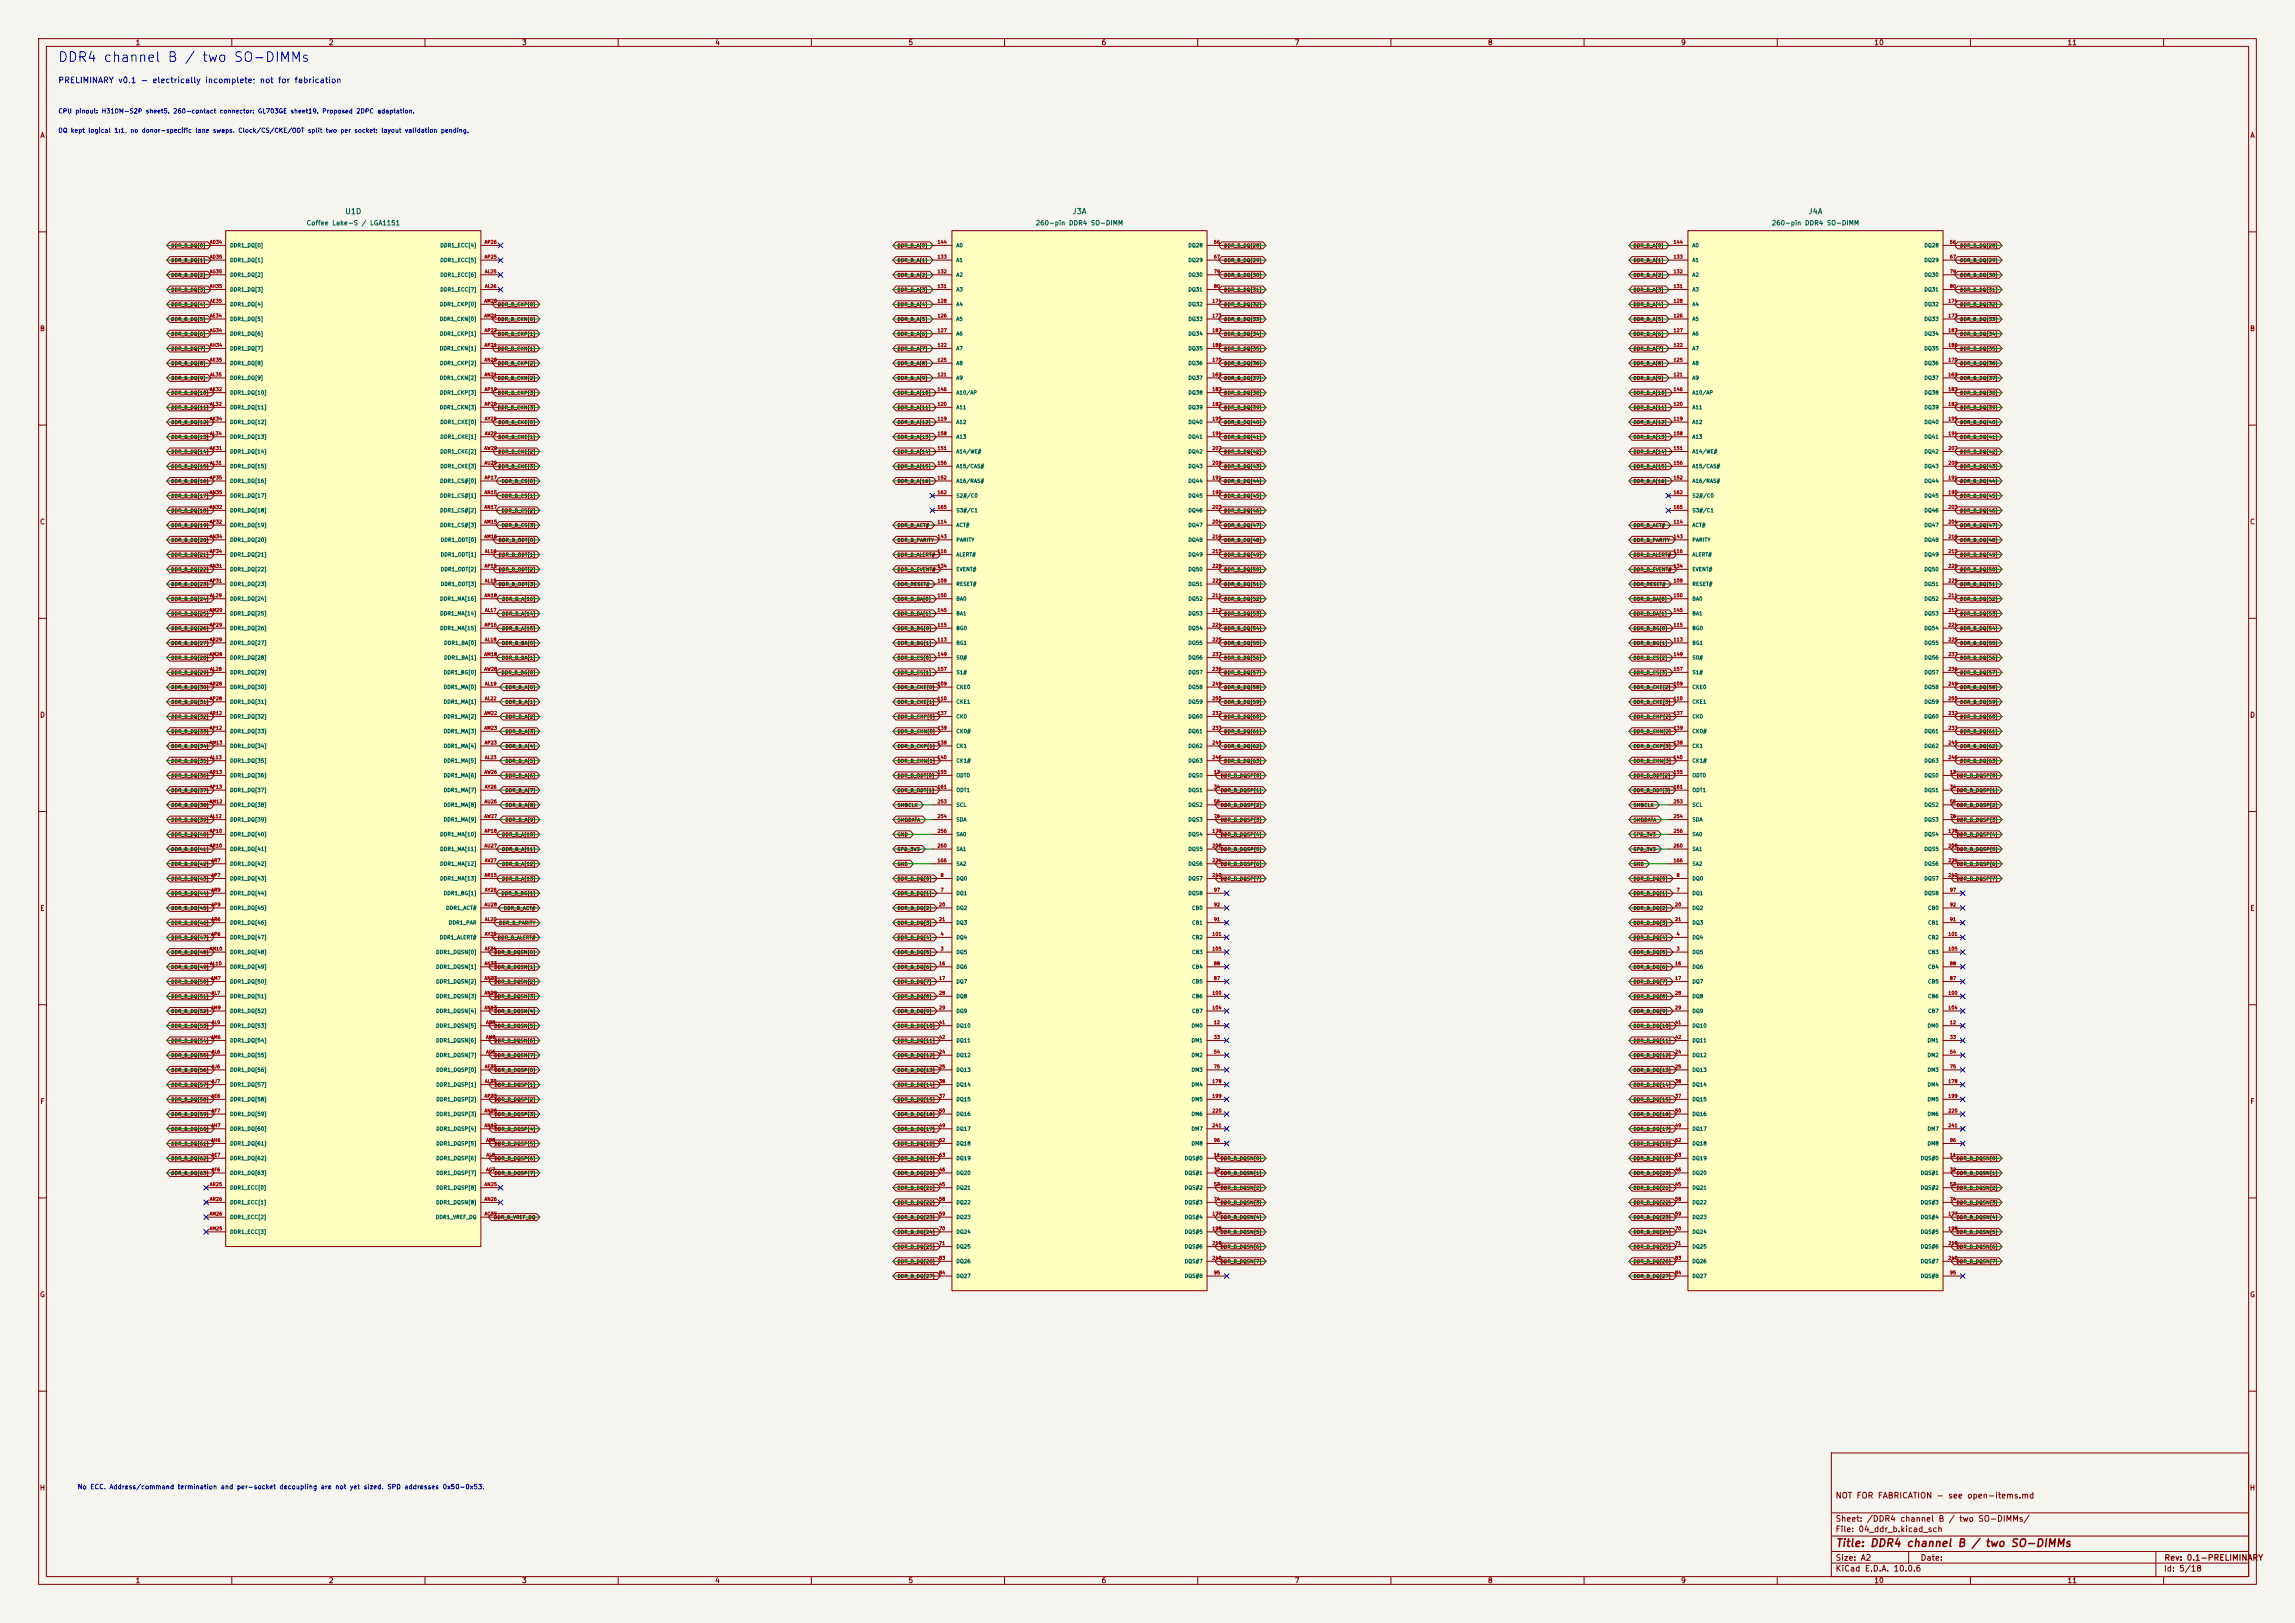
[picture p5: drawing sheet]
<svg xmlns="http://www.w3.org/2000/svg" width="594mm" height="420mm" viewBox="0 0 594 420" stroke-linecap="round" stroke-linejoin="round" font-family="sans-serif">
<defs><g id="words">
<text font-size="2.5" fill="#0000c2" x="14.9" y="16.7">DDR4 channel B / two SO-DIMMs</text>
<text font-size="2" fill="#840000" x="475" y="400.8">Title: DDR4 channel B / two SO-DIMMs</text>
<text font-size="1.5" fill="#0000c2" x="15" y="21.9">PRELIMINARY v0.1 - electrically incomplete; not for fabrication</text>
<g font-size="1.5" fill="#840000">
<text x="475" y="388.1">NOT FOR FABRICATION - see open-items.md</text>
<text x="475" y="394.1">Sheet: /DDR4 channel B / two SO-DIMMs/</text>
<text x="475" y="396.8">File: 04_ddr_b.kicad_sch</text>
<text x="475" y="407">KiCad E.D.A. 10.0.6</text>
<text x="475" y="404.2">Size: A2</text>
<text x="497" y="404.2">Date:</text>
<text x="560" y="407">Id: 5/18</text>
<text x="560.1" y="404.2">Rev: 0.1-PRELIMINARY</text>
</g>
<g font-size="1.4" fill="#006464">
<text x="89.2" y="55.8">U1D</text>
<text x="277.5" y="55.8">J3A</text>
<text x="468" y="55.8">J4A</text>
</g>
<g font-size="1.3" fill="#840000">
<text x="35" y="12">1</text>
<text x="85" y="12">2</text>
<text x="135" y="12">3</text>
<text x="185" y="12">4</text>
<text x="235" y="12">5</text>
<text x="285" y="12">6</text>
<text x="335" y="12">7</text>
<text x="385" y="12">8</text>
<text x="435" y="12">9</text>
<text x="485" y="12">10</text>
<text x="535" y="12">11</text>
<text x="10.3" y="36">A</text>
<text x="582.3" y="36">A</text>
<text x="10.2" y="86">B</text>
<text x="582.2" y="86">B</text>
<text x="10.2" y="136">C</text>
<text x="582.2" y="136">C</text>
<text x="10.2" y="186">D</text>
<text x="582.2" y="186">D</text>
<text x="10.3" y="236">E</text>
<text x="582.3" y="236">E</text>
<text x="10.3" y="286">F</text>
<text x="582.3" y="286">F</text>
<text x="10.2" y="336">G</text>
<text x="582.2" y="336">G</text>
<text x="10.2" y="386">H</text>
<text x="582.2" y="386">H</text>
<text x="35" y="410">1</text>
<text x="85" y="410">2</text>
<text x="135" y="410">3</text>
<text x="185" y="410">4</text>
<text x="235" y="410">5</text>
<text x="285" y="410">6</text>
<text x="335" y="410">7</text>
<text x="385" y="410">8</text>
<text x="435" y="410">9</text>
<text x="485" y="410">10</text>
<text x="535" y="410">11</text>
</g>
<g font-size="1.2" fill="#0000c2">
<text x="15" y="29.6">CPU pinout: H310M-S2P sheet5. 260-contact connector: GL703GE sheet19. Proposed 2DPC adaptation.</text>
<text x="15" y="34.6">DQ kept logical 1:1, no donor-specific lane swaps. Clock/CS/CKE/ODT split two per socket; layout validation pending.</text>
<text x="20" y="385.7">No ECC. Address/command termination and per-socket decoupling are not yet sized. SPD addresses 0x50-0x53.</text>
</g>
<g font-size="1.2" fill="#006464">
<text x="79.2" y="58.6">Coffee Lake-S / LGA1151</text>
<text x="268" y="58.6">260-pin DDR4 SO-DIMM</text>
<text x="458.5" y="58.6">260-pin DDR4 SO-DIMM</text>
</g>
<g font-size="1" fill="#006464">
<text x="59.4" y="64.2">DDR1_DQ[0]</text>
<text x="113.8" y="64.2">DDR1_ECC[4]</text>
<text x="247.4" y="64.2">A0</text>
<text x="307.5" y="64.2">DQ28</text>
<text x="437.9" y="64.2">A0</text>
<text x="498" y="64.2">DQ28</text>
<text x="59.4" y="68">DDR1_DQ[1]</text>
<text x="59.4" y="71.8">DDR1_DQ[2]</text>
<text x="113.8" y="71.8">DDR1_ECC[6]</text>
<text x="113.8" y="68">DDR1_ECC[5]</text>
<text x="247.4" y="71.8">A2</text>
<text x="247.4" y="68">A1</text>
<text x="307.5" y="68">DQ29</text>
<text x="307.5" y="71.8">DQ30</text>
<text x="437.9" y="71.8">A2</text>
<text x="437.9" y="68">A1</text>
<text x="498" y="68">DQ29</text>
<text x="498" y="71.8">DQ30</text>
<text x="59.4" y="75.6">DDR1_DQ[3]</text>
<text x="113.8" y="75.6">DDR1_ECC[7]</text>
<text x="247.4" y="75.6">A3</text>
<text x="307.5" y="75.6">DQ31</text>
<text x="437.9" y="75.6">A3</text>
<text x="498" y="75.6">DQ31</text>
<text x="59.4" y="83.3">DDR1_DQ[5]</text>
<text x="59.4" y="79.5">DDR1_DQ[4]</text>
<text x="113.7" y="83.3">DDR1_CKN[0]</text>
<text x="113.7" y="79.5">DDR1_CKP[0]</text>
<text x="247.4" y="83.3">A5</text>
<text x="247.4" y="79.5">A4</text>
<text x="307.5" y="83.3">DQ33</text>
<text x="307.5" y="79.5">DQ32</text>
<text x="437.9" y="83.3">A5</text>
<text x="437.9" y="79.5">A4</text>
<text x="498" y="83.3">DQ33</text>
<text x="498" y="79.5">DQ32</text>
<text x="59.4" y="87.1">DDR1_DQ[6]</text>
<text x="113.7" y="87.1">DDR1_CKP[1]</text>
<text x="247.4" y="87.1">A6</text>
<text x="307.5" y="87.1">DQ34</text>
<text x="437.9" y="87.1">A6</text>
<text x="498" y="87.1">DQ34</text>
<text x="59.4" y="90.9">DDR1_DQ[7]</text>
<text x="59.4" y="94.7">DDR1_DQ[8]</text>
<text x="113.7" y="90.9">DDR1_CKN[1]</text>
<text x="113.7" y="94.7">DDR1_CKP[2]</text>
<text x="247.4" y="90.9">A7</text>
<text x="247.4" y="94.7">A8</text>
<text x="307.5" y="94.7">DQ36</text>
<text x="307.5" y="90.9">DQ35</text>
<text x="437.9" y="90.9">A7</text>
<text x="437.9" y="94.7">A8</text>
<text x="498" y="94.7">DQ36</text>
<text x="498" y="90.9">DQ35</text>
<text x="59.4" y="98.5">DDR1_DQ[9]</text>
<text x="113.7" y="98.5">DDR1_CKN[2]</text>
<text x="247.4" y="98.5">A9</text>
<text x="307.5" y="98.5">DQ37</text>
<text x="437.9" y="98.5">A9</text>
<text x="498" y="98.5">DQ37</text>
<text x="59.4" y="102.3">DDR1_DQ[10]</text>
<text x="59.4" y="106.1">DDR1_DQ[11]</text>
<text x="113.7" y="106.1">DDR1_CKN[3]</text>
<text x="113.7" y="102.3">DDR1_CKP[3]</text>
<text x="247.4" y="106.1">A11</text>
<text x="247.4" y="102.3">A10/AP</text>
<text x="307.5" y="106.1">DQ39</text>
<text x="307.5" y="102.3">DQ38</text>
<text x="437.9" y="106.1">A11</text>
<text x="437.9" y="102.3">A10/AP</text>
<text x="498" y="106.1">DQ39</text>
<text x="498" y="102.3">DQ38</text>
<text x="59.4" y="109.9">DDR1_DQ[12]</text>
<text x="59.4" y="113.7">DDR1_DQ[13]</text>
<text x="113.8" y="113.7">DDR1_CKE[1]</text>
<text x="113.8" y="109.9">DDR1_CKE[0]</text>
<text x="247.4" y="109.9">A12</text>
<text x="247.4" y="113.7">A13</text>
<text x="307.5" y="113.7">DQ41</text>
<text x="307.5" y="109.9">DQ40</text>
<text x="437.9" y="109.9">A12</text>
<text x="437.9" y="113.7">A13</text>
<text x="498" y="113.7">DQ41</text>
<text x="498" y="109.9">DQ40</text>
<text x="59.4" y="117.6">DDR1_DQ[14]</text>
<text x="113.8" y="117.6">DDR1_CKE[2]</text>
<text x="247.4" y="117.6">A14/WE#</text>
<text x="307.5" y="117.6">DQ42</text>
<text x="437.9" y="117.6">A14/WE#</text>
<text x="498" y="117.6">DQ42</text>
<text x="59.4" y="121.4">DDR1_DQ[15]</text>
<text x="59.4" y="125.2">DDR1_DQ[16]</text>
<text x="113.8" y="125.2">DDR1_CS#[0]</text>
<text x="113.8" y="121.4">DDR1_CKE[3]</text>
<text x="247.4" y="125.2">A16/RAS#</text>
<text x="247.4" y="121.4">A15/CAS#</text>
<text x="307.5" y="125.2">DQ44</text>
<text x="307.5" y="121.4">DQ43</text>
<text x="437.9" y="125.2">A16/RAS#</text>
<text x="437.9" y="121.4">A15/CAS#</text>
<text x="498" y="125.2">DQ44</text>
<text x="498" y="121.4">DQ43</text>
<text x="59.4" y="129">DDR1_DQ[17]</text>
<text x="113.8" y="129">DDR1_CS#[1]</text>
<text x="247.4" y="129">S2#/C0</text>
<text x="307.5" y="129">DQ45</text>
<text x="437.9" y="129">S2#/C0</text>
<text x="498" y="129">DQ45</text>
<text x="59.4" y="132.8">DDR1_DQ[18]</text>
<text x="59.4" y="136.6">DDR1_DQ[19]</text>
<text x="113.8" y="136.6">DDR1_CS#[3]</text>
<text x="113.8" y="132.8">DDR1_CS#[2]</text>
<text x="247.4" y="136.6">ACT#</text>
<text x="247.4" y="132.8">S3#/C1</text>
<text x="307.5" y="132.8">DQ46</text>
<text x="307.5" y="136.6">DQ47</text>
<text x="437.9" y="136.6">ACT#</text>
<text x="437.9" y="132.8">S3#/C1</text>
<text x="498" y="132.8">DQ46</text>
<text x="498" y="136.6">DQ47</text>
<text x="59.4" y="140.4">DDR1_DQ[20]</text>
<text x="113.9" y="140.4">DDR1_ODT[0]</text>
<text x="247.4" y="140.4">PARITY</text>
<text x="307.5" y="140.4">DQ48</text>
<text x="437.9" y="140.4">PARITY</text>
<text x="498" y="140.4">DQ48</text>
<text x="59.4" y="148">DDR1_DQ[22]</text>
<text x="59.4" y="144.2">DDR1_DQ[21]</text>
<text x="113.9" y="144.2">DDR1_ODT[1]</text>
<text x="113.9" y="148">DDR1_ODT[2]</text>
<text x="247.4" y="144.2">ALERT#</text>
<text x="247.4" y="148">EVENT#</text>
<text x="307.5" y="144.2">DQ49</text>
<text x="307.5" y="148">DQ50</text>
<text x="437.9" y="144.2">ALERT#</text>
<text x="437.9" y="148">EVENT#</text>
<text x="498" y="144.2">DQ49</text>
<text x="498" y="148">DQ50</text>
<text x="59.4" y="155.7">DDR1_DQ[24]</text>
<text x="59.4" y="151.8">DDR1_DQ[23]</text>
<text x="113.8" y="155.7">DDR1_MA[16]</text>
<text x="113.9" y="151.8">DDR1_ODT[3]</text>
<text x="247.4" y="151.8">RESET#</text>
<text x="247.4" y="155.7">BA0</text>
<text x="307.5" y="155.7">DQ52</text>
<text x="307.5" y="151.8">DQ51</text>
<text x="437.9" y="151.8">RESET#</text>
<text x="437.9" y="155.7">BA0</text>
<text x="498" y="155.7">DQ52</text>
<text x="498" y="151.8">DQ51</text>
<text x="59.4" y="159.5">DDR1_DQ[25]</text>
<text x="113.8" y="159.5">DDR1_MA[14]</text>
<text x="247.4" y="159.5">BA1</text>
<text x="307.5" y="159.5">DQ53</text>
<text x="437.9" y="159.5">BA1</text>
<text x="498" y="159.5">DQ53</text>
<text x="59.4" y="163.3">DDR1_DQ[26]</text>
<text x="59.4" y="167.1">DDR1_DQ[27]</text>
<text x="113.8" y="163.3">DDR1_MA[15]</text>
<text x="114.8" y="167.1">DDR1_BA[0]</text>
<text x="247.4" y="167.1">BG1</text>
<text x="247.4" y="163.3">BG0</text>
<text x="307.5" y="163.3">DQ54</text>
<text x="307.5" y="167.1">DQ55</text>
<text x="437.9" y="167.1">BG1</text>
<text x="437.9" y="163.3">BG0</text>
<text x="498" y="163.3">DQ54</text>
<text x="498" y="167.1">DQ55</text>
<text x="59.4" y="170.9">DDR1_DQ[28]</text>
<text x="114.8" y="170.9">DDR1_BA[1]</text>
<text x="247.4" y="170.9">S0#</text>
<text x="307.5" y="170.9">DQ56</text>
<text x="437.9" y="170.9">S0#</text>
<text x="498" y="170.9">DQ56</text>
<text x="59.4" y="174.7">DDR1_DQ[29]</text>
<text x="59.4" y="178.5">DDR1_DQ[30]</text>
<text x="114.7" y="178.5">DDR1_MA[0]</text>
<text x="114.7" y="174.7">DDR1_BG[0]</text>
<text x="247.4" y="178.5">CKE0</text>
<text x="247.4" y="174.7">S1#</text>
<text x="307.5" y="174.7">DQ57</text>
<text x="307.5" y="178.5">DQ58</text>
<text x="437.9" y="178.5">CKE0</text>
<text x="437.9" y="174.7">S1#</text>
<text x="498" y="174.7">DQ57</text>
<text x="498" y="178.5">DQ58</text>
<text x="59.4" y="182.3">DDR1_DQ[31]</text>
<text x="114.7" y="182.3">DDR1_MA[1]</text>
<text x="247.4" y="182.3">CKE1</text>
<text x="307.5" y="182.3">DQ59</text>
<text x="437.9" y="182.3">CKE1</text>
<text x="498" y="182.3">DQ59</text>
<text x="59.4" y="189.9">DDR1_DQ[33]</text>
<text x="59.4" y="186.1">DDR1_DQ[32]</text>
<text x="114.7" y="186.1">DDR1_MA[2]</text>
<text x="114.7" y="189.9">DDR1_MA[3]</text>
<text x="247.4" y="186.1">CK0</text>
<text x="247.4" y="189.9">CK0#</text>
<text x="307.5" y="186.1">DQ60</text>
<text x="307.5" y="189.9">DQ61</text>
<text x="437.9" y="186.1">CK0</text>
<text x="437.9" y="189.9">CK0#</text>
<text x="498" y="186.1">DQ60</text>
<text x="498" y="189.9">DQ61</text>
<text x="59.4" y="197.6">DDR1_DQ[35]</text>
<text x="59.4" y="193.8">DDR1_DQ[34]</text>
<text x="114.7" y="197.6">DDR1_MA[5]</text>
<text x="114.7" y="193.8">DDR1_MA[4]</text>
<text x="247.4" y="193.8">CK1</text>
<text x="247.4" y="197.6">CK1#</text>
<text x="307.5" y="193.8">DQ62</text>
<text x="307.5" y="197.6">DQ63</text>
<text x="437.9" y="193.8">CK1</text>
<text x="437.9" y="197.6">CK1#</text>
<text x="498" y="193.8">DQ62</text>
<text x="498" y="197.6">DQ63</text>
<text x="59.4" y="201.4">DDR1_DQ[36]</text>
<text x="114.7" y="201.4">DDR1_MA[6]</text>
<text x="247.4" y="201.4">ODT0</text>
<text x="307.5" y="201.4">DQS0</text>
<text x="437.9" y="201.4">ODT0</text>
<text x="498" y="201.4">DQS0</text>
<text x="59.4" y="209">DDR1_DQ[38]</text>
<text x="59.4" y="205.2">DDR1_DQ[37]</text>
<text x="114.7" y="209">DDR1_MA[8]</text>
<text x="114.7" y="205.2">DDR1_MA[7]</text>
<text x="247.4" y="205.2">ODT1</text>
<text x="247.4" y="209">SCL</text>
<text x="307.5" y="205.2">DQS1</text>
<text x="307.5" y="209">DQS2</text>
<text x="437.9" y="205.2">ODT1</text>
<text x="437.9" y="209">SCL</text>
<text x="498" y="205.2">DQS1</text>
<text x="498" y="209">DQS2</text>
<text x="59.4" y="212.8">DDR1_DQ[39]</text>
<text x="114.7" y="212.8">DDR1_MA[9]</text>
<text x="247.4" y="212.8">SDA</text>
<text x="307.5" y="212.8">DQS3</text>
<text x="437.9" y="212.8">SDA</text>
<text x="498" y="212.8">DQS3</text>
<text x="59.4" y="216.6">DDR1_DQ[40]</text>
<text x="59.4" y="220.4">DDR1_DQ[41]</text>
<text x="113.8" y="216.6">DDR1_MA[10]</text>
<text x="113.8" y="220.4">DDR1_MA[11]</text>
<text x="247.4" y="216.6">SA0</text>
<text x="247.4" y="220.4">SA1</text>
<text x="307.5" y="216.6">DQS4</text>
<text x="307.5" y="220.4">DQS5</text>
<text x="437.9" y="216.6">SA0</text>
<text x="437.9" y="220.4">SA1</text>
<text x="498" y="216.6">DQS4</text>
<text x="498" y="220.4">DQS5</text>
<text x="59.4" y="224.2">DDR1_DQ[42]</text>
<text x="113.8" y="224.2">DDR1_MA[12]</text>
<text x="247.4" y="224.2">SA2</text>
<text x="307.5" y="224.2">DQS6</text>
<text x="437.9" y="224.2">SA2</text>
<text x="498" y="224.2">DQS6</text>
<text x="59.4" y="228">DDR1_DQ[43]</text>
<text x="59.4" y="231.9">DDR1_DQ[44]</text>
<text x="113.8" y="228">DDR1_MA[13]</text>
<text x="114.7" y="231.9">DDR1_BG[1]</text>
<text x="247.4" y="231.9">DQ1</text>
<text x="247.4" y="228">DQ0</text>
<text x="307.5" y="231.9">DQS8</text>
<text x="307.5" y="228">DQS7</text>
<text x="437.9" y="231.9">DQ1</text>
<text x="437.9" y="228">DQ0</text>
<text x="498" y="231.9">DQS8</text>
<text x="498" y="228">DQS7</text>
<text x="59.4" y="235.7">DDR1_DQ[45]</text>
<text x="59.4" y="239.5">DDR1_DQ[46]</text>
<text x="115.3" y="235.7">DDR1_ACT#</text>
<text x="116.1" y="239.5">DDR1_PAR</text>
<text x="247.4" y="235.7">DQ2</text>
<text x="247.4" y="239.5">DQ3</text>
<text x="308.4" y="239.5">CB1</text>
<text x="308.4" y="235.7">CB0</text>
<text x="437.9" y="235.7">DQ2</text>
<text x="437.9" y="239.5">DQ3</text>
<text x="498.9" y="239.5">CB1</text>
<text x="498.9" y="235.7">CB0</text>
<text x="59.4" y="243.3">DDR1_DQ[47]</text>
<text x="113.7" y="243.3">DDR1_ALERT#</text>
<text x="247.4" y="243.3">DQ4</text>
<text x="308.4" y="243.3">CB2</text>
<text x="437.9" y="243.3">DQ4</text>
<text x="498.9" y="243.3">CB2</text>
<text x="59.4" y="250.9">DDR1_DQ[49]</text>
<text x="59.4" y="247.1">DDR1_DQ[48]</text>
<text x="112.8" y="247.1">DDR1_DQSN[0]</text>
<text x="112.8" y="250.9">DDR1_DQSN[1]</text>
<text x="247.4" y="247.1">DQ5</text>
<text x="247.4" y="250.9">DQ6</text>
<text x="308.4" y="250.9">CB4</text>
<text x="308.4" y="247.1">CB3</text>
<text x="437.9" y="247.1">DQ5</text>
<text x="437.9" y="250.9">DQ6</text>
<text x="498.9" y="250.9">CB4</text>
<text x="498.9" y="247.1">CB3</text>
<text x="59.4" y="254.7">DDR1_DQ[50]</text>
<text x="112.8" y="254.7">DDR1_DQSN[2]</text>
<text x="247.4" y="254.7">DQ7</text>
<text x="308.4" y="254.7">CB5</text>
<text x="437.9" y="254.7">DQ7</text>
<text x="498.9" y="254.7">CB5</text>
<text x="59.4" y="258.5">DDR1_DQ[51]</text>
<text x="59.4" y="262.3">DDR1_DQ[52]</text>
<text x="112.8" y="262.3">DDR1_DQSN[4]</text>
<text x="112.8" y="258.5">DDR1_DQSN[3]</text>
<text x="247.4" y="258.5">DQ8</text>
<text x="247.4" y="262.3">DQ9</text>
<text x="308.4" y="258.5">CB6</text>
<text x="308.4" y="262.3">CB7</text>
<text x="437.9" y="258.5">DQ8</text>
<text x="437.9" y="262.3">DQ9</text>
<text x="498.9" y="258.5">CB6</text>
<text x="498.9" y="262.3">CB7</text>
<text x="59.4" y="266.1">DDR1_DQ[53]</text>
<text x="59.4" y="270">DDR1_DQ[54]</text>
<text x="112.8" y="270">DDR1_DQSN[6]</text>
<text x="112.8" y="266.1">DDR1_DQSN[5]</text>
<text x="247.4" y="266.1">DQ10</text>
<text x="247.4" y="270">DQ11</text>
<text x="308.3" y="266.1">DM0</text>
<text x="308.3" y="270">DM1</text>
<text x="437.9" y="266.1">DQ10</text>
<text x="437.9" y="270">DQ11</text>
<text x="498.8" y="266.1">DM0</text>
<text x="498.8" y="270">DM1</text>
<text x="59.4" y="273.8">DDR1_DQ[55]</text>
<text x="112.8" y="273.8">DDR1_DQSN[7]</text>
<text x="247.4" y="273.8">DQ12</text>
<text x="308.3" y="273.8">DM2</text>
<text x="437.9" y="273.8">DQ12</text>
<text x="498.8" y="273.8">DM2</text>
<text x="59.4" y="277.6">DDR1_DQ[56]</text>
<text x="59.4" y="281.4">DDR1_DQ[57]</text>
<text x="112.8" y="277.6">DDR1_DQSP[0]</text>
<text x="112.8" y="281.4">DDR1_DQSP[1]</text>
<text x="247.4" y="277.6">DQ13</text>
<text x="247.4" y="281.4">DQ14</text>
<text x="308.3" y="277.6">DM3</text>
<text x="308.3" y="281.4">DM4</text>
<text x="437.9" y="277.6">DQ13</text>
<text x="437.9" y="281.4">DQ14</text>
<text x="498.8" y="277.6">DM3</text>
<text x="498.8" y="281.4">DM4</text>
<text x="59.4" y="285.2">DDR1_DQ[58]</text>
<text x="112.8" y="285.2">DDR1_DQSP[2]</text>
<text x="247.4" y="285.2">DQ15</text>
<text x="308.3" y="285.2">DM5</text>
<text x="437.9" y="285.2">DQ15</text>
<text x="498.8" y="285.2">DM5</text>
<text x="59.4" y="289">DDR1_DQ[59]</text>
<text x="59.4" y="292.8">DDR1_DQ[60]</text>
<text x="112.8" y="292.8">DDR1_DQSP[4]</text>
<text x="112.8" y="289">DDR1_DQSP[3]</text>
<text x="247.4" y="292.8">DQ17</text>
<text x="247.4" y="289">DQ16</text>
<text x="308.3" y="289">DM6</text>
<text x="308.3" y="292.8">DM7</text>
<text x="437.9" y="292.8">DQ17</text>
<text x="437.9" y="289">DQ16</text>
<text x="498.8" y="289">DM6</text>
<text x="498.8" y="292.8">DM7</text>
<text x="59.4" y="296.6">DDR1_DQ[61]</text>
<text x="112.8" y="296.6">DDR1_DQSP[5]</text>
<text x="247.4" y="296.6">DQ18</text>
<text x="308.3" y="296.6">DM8</text>
<text x="437.9" y="296.6">DQ18</text>
<text x="498.8" y="296.6">DM8</text>
<text x="59.4" y="300.4">DDR1_DQ[62]</text>
<text x="59.4" y="304.2">DDR1_DQ[63]</text>
<text x="112.8" y="304.2">DDR1_DQSP[7]</text>
<text x="112.8" y="300.4">DDR1_DQSP[6]</text>
<text x="247.4" y="304.2">DQ20</text>
<text x="247.4" y="300.4">DQ19</text>
<text x="306.5" y="300.4">DQS#0</text>
<text x="306.5" y="304.2">DQS#1</text>
<text x="437.9" y="304.2">DQ20</text>
<text x="437.9" y="300.4">DQ19</text>
<text x="497" y="300.4">DQS#0</text>
<text x="497" y="304.2">DQS#1</text>
<text x="59.4" y="308.1">DDR1_ECC[0]</text>
<text x="59.4" y="311.9">DDR1_ECC[1]</text>
<text x="112.8" y="311.9">DDR1_DQSN[8]</text>
<text x="112.8" y="308.1">DDR1_DQSP[8]</text>
<text x="247.4" y="308.1">DQ21</text>
<text x="247.4" y="311.9">DQ22</text>
<text x="306.5" y="308.1">DQS#2</text>
<text x="306.5" y="311.9">DQS#3</text>
<text x="437.9" y="308.1">DQ21</text>
<text x="437.9" y="311.9">DQ22</text>
<text x="497" y="308.1">DQS#2</text>
<text x="497" y="311.9">DQS#3</text>
<text x="59.4" y="315.7">DDR1_ECC[2]</text>
<text x="112.7" y="315.7">DDR1_VREF_DQ</text>
<text x="247.4" y="315.7">DQ23</text>
<text x="306.5" y="315.7">DQS#4</text>
<text x="437.9" y="315.7">DQ23</text>
<text x="497" y="315.7">DQS#4</text>
<text x="59.4" y="319.5">DDR1_ECC[3]</text>
<text x="247.4" y="319.5">DQ24</text>
<text x="247.4" y="323.3">DQ25</text>
<text x="306.5" y="319.5">DQS#5</text>
<text x="306.5" y="323.3">DQS#6</text>
<text x="437.9" y="319.5">DQ24</text>
<text x="437.9" y="323.3">DQ25</text>
<text x="497" y="319.5">DQS#5</text>
<text x="497" y="323.3">DQS#6</text>
<text x="247.4" y="327.1">DQ26</text>
<text x="306.5" y="327.1">DQS#7</text>
<text x="437.9" y="327.1">DQ26</text>
<text x="497" y="327.1">DQS#7</text>
<text x="247.4" y="330.9">DQ27</text>
<text x="306.5" y="330.9">DQS#8</text>
<text x="437.9" y="330.9">DQ27</text>
<text x="497" y="330.9">DQS#8</text>
</g>
<g font-size=".9" fill="#840000">
<text x="44.2" y="64.2">DDR_B_DQ[0]</text>
<text x="232.2" y="64.2">DDR_B_A[0]</text>
<text x="316.7" y="64.2">DDR_B_DQ[28]</text>
<text x="422.7" y="64.2">DDR_B_A[0]</text>
<text x="507.2" y="64.2">DDR_B_DQ[28]</text>
<text x="44.2" y="71.9">DDR_B_DQ[2]</text>
<text x="44.2" y="68.1">DDR_B_DQ[1]</text>
<text x="232.2" y="71.9">DDR_B_A[2]</text>
<text x="232.2" y="68.1">DDR_B_A[1]</text>
<text x="316.7" y="68.1">DDR_B_DQ[29]</text>
<text x="316.7" y="71.9">DDR_B_DQ[30]</text>
<text x="422.7" y="71.9">DDR_B_A[2]</text>
<text x="422.7" y="68.1">DDR_B_A[1]</text>
<text x="507.2" y="71.9">DDR_B_DQ[30]</text>
<text x="507.2" y="68.1">DDR_B_DQ[29]</text>
<text x="44.2" y="75.7">DDR_B_DQ[3]</text>
<text x="232.2" y="75.7">DDR_B_A[3]</text>
<text x="316.7" y="75.7">DDR_B_DQ[31]</text>
<text x="422.7" y="75.7">DDR_B_A[3]</text>
<text x="507.2" y="75.7">DDR_B_DQ[31]</text>
<text x="44.2" y="79.5">DDR_B_DQ[4]</text>
<text x="44.2" y="83.3">DDR_B_DQ[5]</text>
<text x="128.7" y="83.3">DDR_B_CKN[0]</text>
<text x="128.8" y="79.5">DDR_B_CKP[0]</text>
<text x="232.2" y="83.3">DDR_B_A[5]</text>
<text x="232.2" y="79.5">DDR_B_A[4]</text>
<text x="316.7" y="79.5">DDR_B_DQ[32]</text>
<text x="316.7" y="83.3">DDR_B_DQ[33]</text>
<text x="422.7" y="83.3">DDR_B_A[5]</text>
<text x="422.7" y="79.5">DDR_B_A[4]</text>
<text x="507.2" y="83.3">DDR_B_DQ[33]</text>
<text x="507.2" y="79.5">DDR_B_DQ[32]</text>
<text x="44.2" y="87.1">DDR_B_DQ[6]</text>
<text x="128.8" y="87.1">DDR_B_CKP[1]</text>
<text x="232.2" y="87.1">DDR_B_A[6]</text>
<text x="316.7" y="87.1">DDR_B_DQ[34]</text>
<text x="422.7" y="87.1">DDR_B_A[6]</text>
<text x="507.2" y="87.1">DDR_B_DQ[34]</text>
<text x="44.2" y="90.9">DDR_B_DQ[7]</text>
<text x="44.2" y="94.7">DDR_B_DQ[8]</text>
<text x="128.7" y="90.9">DDR_B_CKN[1]</text>
<text x="128.8" y="94.7">DDR_B_CKP[2]</text>
<text x="232.2" y="90.9">DDR_B_A[7]</text>
<text x="232.2" y="94.7">DDR_B_A[8]</text>
<text x="316.7" y="90.9">DDR_B_DQ[35]</text>
<text x="316.7" y="94.7">DDR_B_DQ[36]</text>
<text x="422.7" y="90.9">DDR_B_A[7]</text>
<text x="422.7" y="94.7">DDR_B_A[8]</text>
<text x="507.2" y="94.7">DDR_B_DQ[36]</text>
<text x="507.2" y="90.9">DDR_B_DQ[35]</text>
<text x="44.2" y="98.5">DDR_B_DQ[9]</text>
<text x="128.7" y="98.5">DDR_B_CKN[2]</text>
<text x="232.2" y="98.5">DDR_B_A[9]</text>
<text x="316.7" y="98.5">DDR_B_DQ[37]</text>
<text x="422.7" y="98.5">DDR_B_A[9]</text>
<text x="507.2" y="98.5">DDR_B_DQ[37]</text>
<text x="44.2" y="102.3">DDR_B_DQ[10]</text>
<text x="44.2" y="106.2">DDR_B_DQ[11]</text>
<text x="128.7" y="106.2">DDR_B_CKN[3]</text>
<text x="128.8" y="102.3">DDR_B_CKP[3]</text>
<text x="232.2" y="106.2">DDR_B_A[11]</text>
<text x="232.2" y="102.3">DDR_B_A[10]</text>
<text x="316.7" y="106.2">DDR_B_DQ[39]</text>
<text x="316.7" y="102.3">DDR_B_DQ[38]</text>
<text x="422.7" y="106.2">DDR_B_A[11]</text>
<text x="422.7" y="102.3">DDR_B_A[10]</text>
<text x="507.2" y="106.2">DDR_B_DQ[39]</text>
<text x="507.2" y="102.3">DDR_B_DQ[38]</text>
<text x="44.2" y="110">DDR_B_DQ[12]</text>
<text x="44.2" y="113.8">DDR_B_DQ[13]</text>
<text x="128.9" y="110">DDR_B_CKE[0]</text>
<text x="128.9" y="113.8">DDR_B_CKE[1]</text>
<text x="232.2" y="113.8">DDR_B_A[13]</text>
<text x="232.2" y="110">DDR_B_A[12]</text>
<text x="316.7" y="113.8">DDR_B_DQ[41]</text>
<text x="316.7" y="110">DDR_B_DQ[40]</text>
<text x="422.7" y="113.8">DDR_B_A[13]</text>
<text x="422.7" y="110">DDR_B_A[12]</text>
<text x="507.2" y="113.8">DDR_B_DQ[41]</text>
<text x="507.2" y="110">DDR_B_DQ[40]</text>
<text x="44.2" y="117.6">DDR_B_DQ[14]</text>
<text x="128.9" y="117.6">DDR_B_CKE[2]</text>
<text x="232.2" y="117.6">DDR_B_A[14]</text>
<text x="316.7" y="117.6">DDR_B_DQ[42]</text>
<text x="422.7" y="117.6">DDR_B_A[14]</text>
<text x="507.2" y="117.6">DDR_B_DQ[42]</text>
<text x="44.2" y="125.2">DDR_B_DQ[16]</text>
<text x="44.2" y="121.4">DDR_B_DQ[15]</text>
<text x="128.9" y="121.4">DDR_B_CKE[3]</text>
<text x="129.7" y="125.2">DDR_B_CS[0]</text>
<text x="232.2" y="125.2">DDR_B_A[16]</text>
<text x="232.2" y="121.4">DDR_B_A[15]</text>
<text x="316.7" y="125.2">DDR_B_DQ[44]</text>
<text x="316.7" y="121.4">DDR_B_DQ[43]</text>
<text x="422.7" y="125.2">DDR_B_A[16]</text>
<text x="422.7" y="121.4">DDR_B_A[15]</text>
<text x="507.2" y="125.2">DDR_B_DQ[44]</text>
<text x="507.2" y="121.4">DDR_B_DQ[43]</text>
<text x="44.2" y="129">DDR_B_DQ[17]</text>
<text x="129.7" y="129">DDR_B_CS[1]</text>
<text x="316.7" y="129">DDR_B_DQ[45]</text>
<text x="507.2" y="129">DDR_B_DQ[45]</text>
<text x="44.2" y="132.8">DDR_B_DQ[18]</text>
<text x="44.2" y="136.6">DDR_B_DQ[19]</text>
<text x="129.7" y="132.8">DDR_B_CS[2]</text>
<text x="129.7" y="136.6">DDR_B_CS[3]</text>
<text x="232.2" y="136.6">DDR_B_ACT#</text>
<text x="316.7" y="136.6">DDR_B_DQ[47]</text>
<text x="316.7" y="132.8">DDR_B_DQ[46]</text>
<text x="422.7" y="136.6">DDR_B_ACT#</text>
<text x="507.2" y="136.6">DDR_B_DQ[47]</text>
<text x="507.2" y="132.8">DDR_B_DQ[46]</text>
<text x="44.2" y="140.4">DDR_B_DQ[20]</text>
<text x="128.9" y="140.4">DDR_B_ODT[0]</text>
<text x="232.2" y="140.4">DDR_B_PARITY</text>
<text x="316.7" y="140.4">DDR_B_DQ[48]</text>
<text x="422.7" y="140.4">DDR_B_PARITY</text>
<text x="507.2" y="140.4">DDR_B_DQ[48]</text>
<text x="44.2" y="144.3">DDR_B_DQ[21]</text>
<text x="44.2" y="148.1">DDR_B_DQ[22]</text>
<text x="128.9" y="144.3">DDR_B_ODT[1]</text>
<text x="128.9" y="148.1">DDR_B_ODT[2]</text>
<text x="232.2" y="144.3">DDR_B_ALERT#</text>
<text x="232.2" y="148.1">DDR_B_EVENT#</text>
<text x="316.7" y="148.1">DDR_B_DQ[50]</text>
<text x="316.7" y="144.3">DDR_B_DQ[49]</text>
<text x="422.7" y="148.1">DDR_B_EVENT#</text>
<text x="422.7" y="144.3">DDR_B_ALERT#</text>
<text x="507.2" y="144.3">DDR_B_DQ[49]</text>
<text x="507.2" y="148.1">DDR_B_DQ[50]</text>
<text x="44.2" y="151.9">DDR_B_DQ[23]</text>
<text x="44.2" y="155.7">DDR_B_DQ[24]</text>
<text x="128.9" y="151.9">DDR_B_ODT[3]</text>
<text x="129.8" y="155.7">DDR_B_A[16]</text>
<text x="232.2" y="151.9">DDR_RESET#</text>
<text x="232.2" y="155.7">DDR_B_BA[0]</text>
<text x="316.7" y="155.7">DDR_B_DQ[52]</text>
<text x="316.7" y="151.9">DDR_B_DQ[51]</text>
<text x="422.7" y="151.9">DDR_RESET#</text>
<text x="422.7" y="155.7">DDR_B_BA[0]</text>
<text x="507.2" y="155.7">DDR_B_DQ[52]</text>
<text x="507.2" y="151.9">DDR_B_DQ[51]</text>
<text x="44.2" y="159.5">DDR_B_DQ[25]</text>
<text x="129.8" y="159.5">DDR_B_A[14]</text>
<text x="232.2" y="159.5">DDR_B_BA[1]</text>
<text x="316.7" y="159.5">DDR_B_DQ[53]</text>
<text x="422.7" y="159.5">DDR_B_BA[1]</text>
<text x="507.2" y="159.5">DDR_B_DQ[53]</text>
<text x="44.2" y="163.3">DDR_B_DQ[26]</text>
<text x="44.2" y="167.1">DDR_B_DQ[27]</text>
<text x="129.8" y="167.1">DDR_B_BA[0]</text>
<text x="129.8" y="163.3">DDR_B_A[15]</text>
<text x="232.2" y="163.3">DDR_B_BG[0]</text>
<text x="232.2" y="167.1">DDR_B_BG[1]</text>
<text x="316.7" y="167.1">DDR_B_DQ[55]</text>
<text x="316.7" y="163.3">DDR_B_DQ[54]</text>
<text x="422.7" y="167.1">DDR_B_BG[1]</text>
<text x="422.7" y="163.3">DDR_B_BG[0]</text>
<text x="507.2" y="167.1">DDR_B_DQ[55]</text>
<text x="507.2" y="163.3">DDR_B_DQ[54]</text>
<text x="44.2" y="170.9">DDR_B_DQ[28]</text>
<text x="129.8" y="170.9">DDR_B_BA[1]</text>
<text x="232.2" y="170.9">DDR_B_CS[0]</text>
<text x="316.7" y="170.9">DDR_B_DQ[56]</text>
<text x="422.7" y="170.9">DDR_B_CS[2]</text>
<text x="507.2" y="170.9">DDR_B_DQ[56]</text>
<text x="44.2" y="174.7">DDR_B_DQ[29]</text>
<text x="44.2" y="178.5">DDR_B_DQ[30]</text>
<text x="129.7" y="174.7">DDR_B_BG[0]</text>
<text x="130.7" y="178.5">DDR_B_A[0]</text>
<text x="232.2" y="178.5">DDR_B_CKE[0]</text>
<text x="232.2" y="174.7">DDR_B_CS[1]</text>
<text x="316.7" y="178.5">DDR_B_DQ[58]</text>
<text x="316.7" y="174.7">DDR_B_DQ[57]</text>
<text x="422.7" y="178.5">DDR_B_CKE[2]</text>
<text x="422.7" y="174.7">DDR_B_CS[3]</text>
<text x="507.2" y="178.5">DDR_B_DQ[58]</text>
<text x="507.2" y="174.7">DDR_B_DQ[57]</text>
<text x="44.2" y="182.4">DDR_B_DQ[31]</text>
<text x="130.7" y="182.4">DDR_B_A[1]</text>
<text x="232.2" y="182.4">DDR_B_CKE[1]</text>
<text x="316.7" y="182.4">DDR_B_DQ[59]</text>
<text x="422.7" y="182.4">DDR_B_CKE[3]</text>
<text x="507.2" y="182.4">DDR_B_DQ[59]</text>
<text x="44.2" y="190">DDR_B_DQ[33]</text>
<text x="44.2" y="186.2">DDR_B_DQ[32]</text>
<text x="130.7" y="190">DDR_B_A[3]</text>
<text x="130.7" y="186.2">DDR_B_A[2]</text>
<text x="232.2" y="190">DDR_B_CKN[0]</text>
<text x="232.2" y="186.2">DDR_B_CKP[0]</text>
<text x="316.7" y="186.2">DDR_B_DQ[60]</text>
<text x="316.7" y="190">DDR_B_DQ[61]</text>
<text x="422.7" y="190">DDR_B_CKN[2]</text>
<text x="422.7" y="186.2">DDR_B_CKP[2]</text>
<text x="507.2" y="190">DDR_B_DQ[61]</text>
<text x="507.2" y="186.2">DDR_B_DQ[60]</text>
<text x="44.2" y="193.8">DDR_B_DQ[34]</text>
<text x="44.2" y="197.6">DDR_B_DQ[35]</text>
<text x="130.7" y="197.6">DDR_B_A[5]</text>
<text x="130.7" y="193.8">DDR_B_A[4]</text>
<text x="232.2" y="197.6">DDR_B_CKN[1]</text>
<text x="232.2" y="193.8">DDR_B_CKP[1]</text>
<text x="316.7" y="197.6">DDR_B_DQ[63]</text>
<text x="316.7" y="193.8">DDR_B_DQ[62]</text>
<text x="422.7" y="197.6">DDR_B_CKN[3]</text>
<text x="422.7" y="193.8">DDR_B_CKP[3]</text>
<text x="507.2" y="197.6">DDR_B_DQ[63]</text>
<text x="507.2" y="193.8">DDR_B_DQ[62]</text>
<text x="44.2" y="201.4">DDR_B_DQ[36]</text>
<text x="130.7" y="201.4">DDR_B_A[6]</text>
<text x="232.2" y="201.4">DDR_B_ODT[0]</text>
<text x="315.8" y="201.4">DDR_B_DQSP[0]</text>
<text x="422.7" y="201.4">DDR_B_ODT[2]</text>
<text x="506.3" y="201.4">DDR_B_DQSP[0]</text>
<text x="44.2" y="209">DDR_B_DQ[38]</text>
<text x="44.2" y="205.2">DDR_B_DQ[37]</text>
<text x="130.7" y="205.2">DDR_B_A[7]</text>
<text x="130.7" y="209">DDR_B_A[8]</text>
<text x="232.2" y="209">SMBCLK</text>
<text x="232.2" y="205.2">DDR_B_ODT[1]</text>
<text x="315.8" y="209">DDR_B_DQSP[2]</text>
<text x="315.8" y="205.2">DDR_B_DQSP[1]</text>
<text x="422.7" y="209">SMBCLK</text>
<text x="422.7" y="205.2">DDR_B_ODT[3]</text>
<text x="506.3" y="209">DDR_B_DQSP[2]</text>
<text x="506.3" y="205.2">DDR_B_DQSP[1]</text>
<text x="44.2" y="212.8">DDR_B_DQ[39]</text>
<text x="130.7" y="212.8">DDR_B_A[9]</text>
<text x="232.2" y="212.8">SMBDATA</text>
<text x="315.8" y="212.8">DDR_B_DQSP[3]</text>
<text x="422.7" y="212.8">SMBDATA</text>
<text x="506.3" y="212.8">DDR_B_DQSP[3]</text>
<text x="44.2" y="216.6">DDR_B_DQ[40]</text>
<text x="44.2" y="220.5">DDR_B_DQ[41]</text>
<text x="129.8" y="216.6">DDR_B_A[10]</text>
<text x="129.8" y="220.5">DDR_B_A[11]</text>
<text x="232.2" y="220.5">SPD_3V3</text>
<text x="232.2" y="216.6">GND</text>
<text x="315.8" y="220.5">DDR_B_DQSP[5]</text>
<text x="315.8" y="216.6">DDR_B_DQSP[4]</text>
<text x="422.7" y="220.5">SPD_3V3</text>
<text x="422.7" y="216.6">SPD_3V3</text>
<text x="506.3" y="220.5">DDR_B_DQSP[5]</text>
<text x="506.3" y="216.6">DDR_B_DQSP[4]</text>
<text x="44.2" y="224.3">DDR_B_DQ[42]</text>
<text x="129.8" y="224.3">DDR_B_A[12]</text>
<text x="232.2" y="224.3">GND</text>
<text x="315.8" y="224.3">DDR_B_DQSP[6]</text>
<text x="422.7" y="224.3">GND</text>
<text x="506.3" y="224.3">DDR_B_DQSP[6]</text>
<text x="44.2" y="231.9">DDR_B_DQ[44]</text>
<text x="44.2" y="228.1">DDR_B_DQ[43]</text>
<text x="129.7" y="231.9">DDR_B_BG[1]</text>
<text x="129.8" y="228.1">DDR_B_A[13]</text>
<text x="232.2" y="231.9">DDR_B_DQ[1]</text>
<text x="232.2" y="228.1">DDR_B_DQ[0]</text>
<text x="315.8" y="228.1">DDR_B_DQSP[7]</text>
<text x="422.7" y="231.9">DDR_B_DQ[1]</text>
<text x="422.7" y="228.1">DDR_B_DQ[0]</text>
<text x="506.3" y="228.1">DDR_B_DQSP[7]</text>
<text x="44.2" y="239.5">DDR_B_DQ[46]</text>
<text x="44.2" y="235.7">DDR_B_DQ[45]</text>
<text x="129.1" y="239.5">DDR_B_PARITY</text>
<text x="130.3" y="235.7">DDR_B_ACT#</text>
<text x="232.2" y="239.5">DDR_B_DQ[3]</text>
<text x="232.2" y="235.7">DDR_B_DQ[2]</text>
<text x="422.7" y="239.5">DDR_B_DQ[3]</text>
<text x="422.7" y="235.7">DDR_B_DQ[2]</text>
<text x="44.2" y="243.3">DDR_B_DQ[47]</text>
<text x="128.7" y="243.3">DDR_B_ALERT#</text>
<text x="232.2" y="243.3">DDR_B_DQ[4]</text>
<text x="422.7" y="243.3">DDR_B_DQ[4]</text>
<text x="44.2" y="250.9">DDR_B_DQ[49]</text>
<text x="44.2" y="247.1">DDR_B_DQ[48]</text>
<text x="127.8" y="250.9">DDR_B_DQSN[1]</text>
<text x="127.8" y="247.1">DDR_B_DQSN[0]</text>
<text x="232.2" y="250.9">DDR_B_DQ[6]</text>
<text x="232.2" y="247.1">DDR_B_DQ[5]</text>
<text x="422.7" y="250.9">DDR_B_DQ[6]</text>
<text x="422.7" y="247.1">DDR_B_DQ[5]</text>
<text x="44.2" y="254.7">DDR_B_DQ[50]</text>
<text x="127.8" y="254.7">DDR_B_DQSN[2]</text>
<text x="232.2" y="254.7">DDR_B_DQ[7]</text>
<text x="422.7" y="254.7">DDR_B_DQ[7]</text>
<text x="44.2" y="258.6">DDR_B_DQ[51]</text>
<text x="44.2" y="262.4">DDR_B_DQ[52]</text>
<text x="127.8" y="262.4">DDR_B_DQSN[4]</text>
<text x="127.8" y="258.6">DDR_B_DQSN[3]</text>
<text x="232.2" y="258.6">DDR_B_DQ[8]</text>
<text x="232.2" y="262.4">DDR_B_DQ[9]</text>
<text x="422.7" y="262.4">DDR_B_DQ[9]</text>
<text x="422.7" y="258.6">DDR_B_DQ[8]</text>
<text x="44.2" y="266.2">DDR_B_DQ[53]</text>
<text x="44.2" y="270">DDR_B_DQ[54]</text>
<text x="127.8" y="270">DDR_B_DQSN[6]</text>
<text x="127.8" y="266.2">DDR_B_DQSN[5]</text>
<text x="232.2" y="270">DDR_B_DQ[11]</text>
<text x="232.2" y="266.2">DDR_B_DQ[10]</text>
<text x="422.7" y="270">DDR_B_DQ[11]</text>
<text x="422.7" y="266.2">DDR_B_DQ[10]</text>
<text x="44.2" y="273.8">DDR_B_DQ[55]</text>
<text x="127.8" y="273.8">DDR_B_DQSN[7]</text>
<text x="232.2" y="273.8">DDR_B_DQ[12]</text>
<text x="422.7" y="273.8">DDR_B_DQ[12]</text>
<text x="44.2" y="277.6">DDR_B_DQ[56]</text>
<text x="44.2" y="281.4">DDR_B_DQ[57]</text>
<text x="127.9" y="281.4">DDR_B_DQSP[1]</text>
<text x="127.9" y="277.6">DDR_B_DQSP[0]</text>
<text x="232.2" y="281.4">DDR_B_DQ[14]</text>
<text x="232.2" y="277.6">DDR_B_DQ[13]</text>
<text x="422.7" y="281.4">DDR_B_DQ[14]</text>
<text x="422.7" y="277.6">DDR_B_DQ[13]</text>
<text x="44.2" y="285.2">DDR_B_DQ[58]</text>
<text x="127.9" y="285.2">DDR_B_DQSP[2]</text>
<text x="232.2" y="285.2">DDR_B_DQ[15]</text>
<text x="422.7" y="285.2">DDR_B_DQ[15]</text>
<text x="44.2" y="289">DDR_B_DQ[59]</text>
<text x="44.2" y="292.8">DDR_B_DQ[60]</text>
<text x="127.9" y="292.8">DDR_B_DQSP[4]</text>
<text x="127.9" y="289">DDR_B_DQSP[3]</text>
<text x="232.2" y="292.8">DDR_B_DQ[17]</text>
<text x="232.2" y="289">DDR_B_DQ[16]</text>
<text x="422.7" y="292.8">DDR_B_DQ[17]</text>
<text x="422.7" y="289">DDR_B_DQ[16]</text>
<text x="44.2" y="296.7">DDR_B_DQ[61]</text>
<text x="127.9" y="296.7">DDR_B_DQSP[5]</text>
<text x="232.2" y="296.7">DDR_B_DQ[18]</text>
<text x="422.7" y="296.7">DDR_B_DQ[18]</text>
<text x="44.2" y="304.3">DDR_B_DQ[63]</text>
<text x="44.2" y="300.5">DDR_B_DQ[62]</text>
<text x="127.9" y="304.3">DDR_B_DQSP[7]</text>
<text x="127.9" y="300.5">DDR_B_DQSP[6]</text>
<text x="232.2" y="304.3">DDR_B_DQ[20]</text>
<text x="232.2" y="300.5">DDR_B_DQ[19]</text>
<text x="315.8" y="304.3">DDR_B_DQSN[1]</text>
<text x="315.8" y="300.5">DDR_B_DQSN[0]</text>
<text x="422.7" y="304.3">DDR_B_DQ[20]</text>
<text x="422.7" y="300.5">DDR_B_DQ[19]</text>
<text x="506.3" y="304.3">DDR_B_DQSN[1]</text>
<text x="506.3" y="300.5">DDR_B_DQSN[0]</text>
<text x="232.2" y="311.9">DDR_B_DQ[22]</text>
<text x="232.2" y="308.1">DDR_B_DQ[21]</text>
<text x="315.8" y="311.9">DDR_B_DQSN[3]</text>
<text x="315.8" y="308.1">DDR_B_DQSN[2]</text>
<text x="422.7" y="311.9">DDR_B_DQ[22]</text>
<text x="422.7" y="308.1">DDR_B_DQ[21]</text>
<text x="506.3" y="311.9">DDR_B_DQSN[3]</text>
<text x="506.3" y="308.1">DDR_B_DQSN[2]</text>
<text x="127.7" y="315.7">DDR_B_VREF_DQ</text>
<text x="232.2" y="315.7">DDR_B_DQ[23]</text>
<text x="315.8" y="315.7">DDR_B_DQSN[4]</text>
<text x="422.7" y="315.7">DDR_B_DQ[23]</text>
<text x="506.3" y="315.7">DDR_B_DQSN[4]</text>
<text x="232.2" y="319.5">DDR_B_DQ[24]</text>
<text x="232.2" y="323.3">DDR_B_DQ[25]</text>
<text x="315.8" y="323.3">DDR_B_DQSN[6]</text>
<text x="315.8" y="319.5">DDR_B_DQSN[5]</text>
<text x="422.7" y="323.3">DDR_B_DQ[25]</text>
<text x="422.7" y="319.5">DDR_B_DQ[24]</text>
<text x="506.3" y="323.3">DDR_B_DQSN[6]</text>
<text x="506.3" y="319.5">DDR_B_DQSN[5]</text>
<text x="232.2" y="327.1">DDR_B_DQ[26]</text>
<text x="315.8" y="327.1">DDR_B_DQSN[7]</text>
<text x="422.7" y="327.1">DDR_B_DQ[26]</text>
<text x="506.3" y="327.1">DDR_B_DQSN[7]</text>
<text x="232.2" y="330.9">DDR_B_DQ[27]</text>
<text x="422.7" y="330.9">DDR_B_DQ[27]</text>
</g>
<g font-size=".9" fill="#a90000">
<text x="54.2" y="63.3">AD34</text>
<text x="125.3" y="63.3">AP26</text>
<text x="242.5" y="63.3">144</text>
<text x="314.1" y="63.3">66</text>
<text x="433" y="63.3">144</text>
<text x="504.6" y="63.3">66</text>
<text x="54.2" y="67.1">AD35</text>
<text x="54.2" y="70.9">AG35</text>
<text x="125.3" y="67.1">AP25</text>
<text x="125.4" y="70.9">AL25</text>
<text x="242.5" y="70.9">132</text>
<text x="242.5" y="67.1">133</text>
<text x="314.1" y="67.1">67</text>
<text x="314.1" y="70.9">79</text>
<text x="433" y="70.9">132</text>
<text x="433" y="67.1">133</text>
<text x="504.6" y="67.1">67</text>
<text x="504.6" y="70.9">79</text>
<text x="54.2" y="74.7">AH35</text>
<text x="125.4" y="74.7">AL26</text>
<text x="242.5" y="74.7">131</text>
<text x="314.1" y="74.7">80</text>
<text x="433" y="74.7">131</text>
<text x="504.6" y="74.7">80</text>
<text x="54.2" y="82.3">AE34</text>
<text x="54.2" y="78.5">AE35</text>
<text x="125.3" y="78.5">AM20</text>
<text x="125.3" y="82.3">AM21</text>
<text x="242.5" y="82.3">126</text>
<text x="242.5" y="78.5">128</text>
<text x="313.7" y="82.3">173</text>
<text x="313.7" y="78.5">174</text>
<text x="433" y="82.3">126</text>
<text x="433" y="78.5">128</text>
<text x="504.2" y="82.3">173</text>
<text x="504.2" y="78.5">174</text>
<text x="54.2" y="90">AH34</text>
<text x="54.2" y="86.1">AG34</text>
<text x="125.3" y="90">AP21</text>
<text x="125.3" y="86.1">AP22</text>
<text x="242.5" y="90">122</text>
<text x="242.5" y="86.1">127</text>
<text x="313.7" y="90">186</text>
<text x="313.7" y="86.1">187</text>
<text x="433" y="90">122</text>
<text x="433" y="86.1">127</text>
<text x="504.2" y="90">186</text>
<text x="504.2" y="86.1">187</text>
<text x="54.2" y="93.8">AK35</text>
<text x="125.3" y="93.8">AN20</text>
<text x="242.5" y="93.8">125</text>
<text x="313.7" y="93.8">170</text>
<text x="433" y="93.8">125</text>
<text x="504.2" y="93.8">170</text>
<text x="54.2" y="101.4">AK32</text>
<text x="54.3" y="97.6">AL35</text>
<text x="125.3" y="97.6">AN21</text>
<text x="125.3" y="101.4">AP19</text>
<text x="242.5" y="97.6">121</text>
<text x="242.5" y="101.4">146</text>
<text x="313.7" y="97.6">169</text>
<text x="313.7" y="101.4">183</text>
<text x="433" y="97.6">121</text>
<text x="433" y="101.4">146</text>
<text x="504.2" y="97.6">169</text>
<text x="504.2" y="101.4">183</text>
<text x="54.3" y="105.2">AL32</text>
<text x="125.3" y="105.2">AP20</text>
<text x="242.5" y="105.2">120</text>
<text x="313.7" y="105.2">182</text>
<text x="433" y="105.2">120</text>
<text x="504.2" y="105.2">182</text>
<text x="54.2" y="109">AK34</text>
<text x="54.3" y="112.8">AL34</text>
<text x="125.4" y="112.8">AV29</text>
<text x="125.4" y="109">AY29</text>
<text x="242.5" y="109">119</text>
<text x="242.5" y="112.8">158</text>
<text x="313.7" y="112.8">194</text>
<text x="313.7" y="109">195</text>
<text x="433" y="109">119</text>
<text x="433" y="112.8">158</text>
<text x="504.2" y="112.8">194</text>
<text x="504.2" y="109">195</text>
<text x="54.2" y="116.6">AK31</text>
<text x="125.3" y="116.6">AW29</text>
<text x="242.5" y="116.6">151</text>
<text x="313.7" y="116.6">207</text>
<text x="433" y="116.6">151</text>
<text x="504.2" y="116.6">207</text>
<text x="54.2" y="124.2">AP35</text>
<text x="54.3" y="120.4">AL31</text>
<text x="125.3" y="120.4">AU29</text>
<text x="125.3" y="124.2">AP17</text>
<text x="242.5" y="124.2">152</text>
<text x="242.5" y="120.4">156</text>
<text x="313.7" y="124.2">191</text>
<text x="313.7" y="120.4">208</text>
<text x="433" y="124.2">152</text>
<text x="433" y="120.4">156</text>
<text x="504.2" y="124.2">191</text>
<text x="504.2" y="120.4">208</text>
<text x="54.2" y="131.9">AN32</text>
<text x="54.2" y="128.1">AN35</text>
<text x="125.3" y="128.1">AN15</text>
<text x="125.3" y="131.9">AN17</text>
<text x="242.5" y="128.1">162</text>
<text x="242.5" y="131.9">165</text>
<text x="313.7" y="128.1">190</text>
<text x="313.7" y="131.9">203</text>
<text x="433" y="128.1">162</text>
<text x="433" y="131.9">165</text>
<text x="504.2" y="128.1">190</text>
<text x="504.2" y="131.9">203</text>
<text x="54.2" y="135.7">AP32</text>
<text x="125.3" y="135.7">AM15</text>
<text x="242.5" y="135.7">114</text>
<text x="313.7" y="135.7">204</text>
<text x="433" y="135.7">114</text>
<text x="504.2" y="135.7">204</text>
<text x="54.2" y="139.5">AN34</text>
<text x="54.2" y="143.3">AP34</text>
<text x="125.3" y="139.5">AM16</text>
<text x="125.4" y="143.3">AL16</text>
<text x="242.5" y="143.3">116</text>
<text x="242.5" y="139.5">143</text>
<text x="313.7" y="143.3">215</text>
<text x="313.7" y="139.5">216</text>
<text x="433" y="143.3">116</text>
<text x="433" y="139.5">143</text>
<text x="504.2" y="143.3">215</text>
<text x="504.2" y="139.5">216</text>
<text x="54.2" y="147.1">AN31</text>
<text x="125.3" y="147.1">AP15</text>
<text x="242.5" y="147.1">134</text>
<text x="313.7" y="147.1">228</text>
<text x="433" y="147.1">134</text>
<text x="504.2" y="147.1">228</text>
<text x="54.2" y="150.9">AP31</text>
<text x="54.3" y="154.7">AL29</text>
<text x="125.3" y="154.7">AN18</text>
<text x="125.4" y="150.9">AL15</text>
<text x="242.5" y="150.9">108</text>
<text x="242.5" y="154.7">150</text>
<text x="313.7" y="154.7">211</text>
<text x="313.7" y="150.9">229</text>
<text x="433" y="150.9">108</text>
<text x="433" y="154.7">150</text>
<text x="504.2" y="154.7">211</text>
<text x="504.2" y="150.9">229</text>
<text x="54.1" y="158.5">AM29</text>
<text x="125.4" y="158.5">AL17</text>
<text x="242.5" y="158.5">145</text>
<text x="313.7" y="158.5">212</text>
<text x="433" y="158.5">145</text>
<text x="504.2" y="158.5">212</text>
<text x="54.2" y="162.3">AP29</text>
<text x="54.2" y="166.2">AR29</text>
<text x="125.3" y="162.3">AP16</text>
<text x="125.4" y="166.2">AL18</text>
<text x="242.5" y="166.2">113</text>
<text x="242.5" y="162.3">115</text>
<text x="313.7" y="162.3">224</text>
<text x="313.7" y="166.2">225</text>
<text x="433" y="166.2">113</text>
<text x="433" y="162.3">115</text>
<text x="504.2" y="162.3">224</text>
<text x="504.2" y="166.2">225</text>
<text x="54.1" y="170">AM28</text>
<text x="54.3" y="173.8">AL28</text>
<text x="125.3" y="170">AM18</text>
<text x="125.3" y="173.8">AW28</text>
<text x="242.5" y="170">149</text>
<text x="242.5" y="173.8">157</text>
<text x="313.7" y="173.8">236</text>
<text x="313.7" y="170">237</text>
<text x="433" y="170">149</text>
<text x="433" y="173.8">157</text>
<text x="504.2" y="173.8">236</text>
<text x="504.2" y="170">237</text>
<text x="54.2" y="177.6">AR28</text>
<text x="125.4" y="177.6">AL19</text>
<text x="242.5" y="177.6">109</text>
<text x="313.7" y="177.6">249</text>
<text x="433" y="177.6">109</text>
<text x="504.2" y="177.6">249</text>
<text x="54.2" y="181.4">AP28</text>
<text x="54.2" y="185.2">AR12</text>
<text x="125.3" y="185.2">AM22</text>
<text x="125.4" y="181.4">AL22</text>
<text x="242.5" y="181.4">110</text>
<text x="242.5" y="185.2">137</text>
<text x="313.7" y="185.2">232</text>
<text x="313.7" y="181.4">250</text>
<text x="433" y="181.4">110</text>
<text x="433" y="185.2">137</text>
<text x="504.2" y="185.2">232</text>
<text x="504.2" y="181.4">250</text>
<text x="54.2" y="189">AP12</text>
<text x="125.3" y="189">AM23</text>
<text x="242.5" y="189">139</text>
<text x="313.7" y="189">233</text>
<text x="433" y="189">139</text>
<text x="504.2" y="189">233</text>
<text x="54.1" y="192.8">AM13</text>
<text x="54.3" y="196.6">AL13</text>
<text x="125.3" y="192.8">AP23</text>
<text x="125.4" y="196.6">AL23</text>
<text x="242.5" y="192.8">138</text>
<text x="242.5" y="196.6">140</text>
<text x="313.7" y="192.8">245</text>
<text x="313.7" y="196.6">246</text>
<text x="433" y="192.8">138</text>
<text x="433" y="196.6">140</text>
<text x="504.2" y="192.8">245</text>
<text x="504.2" y="196.6">246</text>
<text x="54.2" y="200.4">AR13</text>
<text x="125.3" y="200.4">AW26</text>
<text x="242.5" y="200.4">155</text>
<text x="314.1" y="200.4">13</text>
<text x="433" y="200.4">155</text>
<text x="504.6" y="200.4">13</text>
<text x="54.1" y="208.1">AM12</text>
<text x="54.2" y="204.3">AP13</text>
<text x="125.3" y="208.1">AU26</text>
<text x="125.4" y="204.3">AY26</text>
<text x="242.5" y="204.3">161</text>
<text x="242.5" y="208.1">253</text>
<text x="314.1" y="204.3">34</text>
<text x="314.1" y="208.1">55</text>
<text x="433" y="204.3">161</text>
<text x="433" y="208.1">253</text>
<text x="504.6" y="204.3">34</text>
<text x="504.6" y="208.1">55</text>
<text x="54.2" y="215.7">AP10</text>
<text x="54.3" y="211.9">AL12</text>
<text x="125.3" y="211.9">AW27</text>
<text x="125.3" y="215.7">AP18</text>
<text x="242.5" y="211.9">254</text>
<text x="242.5" y="215.7">256</text>
<text x="313.7" y="215.7">179</text>
<text x="314.1" y="211.9">76</text>
<text x="433" y="211.9">254</text>
<text x="433" y="215.7">256</text>
<text x="504.2" y="215.7">179</text>
<text x="504.6" y="211.9">76</text>
<text x="54.2" y="219.5">AR10</text>
<text x="125.3" y="219.5">AU27</text>
<text x="242.5" y="219.5">260</text>
<text x="313.7" y="219.5">200</text>
<text x="433" y="219.5">260</text>
<text x="504.2" y="219.5">200</text>
<text x="54.6" y="227.1">AP7</text>
<text x="54.6" y="223.3">AR7</text>
<text x="125.3" y="227.1">AR15</text>
<text x="125.4" y="223.3">AV27</text>
<text x="242.5" y="223.3">166</text>
<text x="243.4" y="227.1">8</text>
<text x="313.7" y="223.3">221</text>
<text x="313.7" y="227.1">242</text>
<text x="433" y="223.3">166</text>
<text x="433.9" y="227.1">8</text>
<text x="504.2" y="223.3">221</text>
<text x="504.2" y="227.1">242</text>
<text x="54.6" y="230.9">AR9</text>
<text x="125.4" y="230.9">AY28</text>
<text x="243.4" y="230.9">7</text>
<text x="314.1" y="230.9">97</text>
<text x="433.9" y="230.9">7</text>
<text x="504.6" y="230.9">97</text>
<text x="54.6" y="234.7">AP9</text>
<text x="54.6" y="238.5">AR6</text>
<text x="125.3" y="234.7">AU28</text>
<text x="125.4" y="238.5">AL20</text>
<text x="242.9" y="234.7">20</text>
<text x="242.9" y="238.5">21</text>
<text x="314.1" y="238.5">91</text>
<text x="314.1" y="234.7">92</text>
<text x="433.4" y="234.7">20</text>
<text x="433.4" y="238.5">21</text>
<text x="504.6" y="238.5">91</text>
<text x="504.6" y="234.7">92</text>
<text x="54.6" y="242.4">AP6</text>
<text x="125.4" y="242.4">AY25</text>
<text x="243.4" y="242.4">4</text>
<text x="313.7" y="242.4">101</text>
<text x="433.9" y="242.4">4</text>
<text x="504.2" y="242.4">101</text>
<text x="54.1" y="246.2">AM10</text>
<text x="54.3" y="250">AL10</text>
<text x="125.3" y="250">AK33</text>
<text x="125.4" y="246.2">AF34</text>
<text x="242.9" y="250">16</text>
<text x="243.4" y="246.2">3</text>
<text x="313.7" y="246.2">105</text>
<text x="314.1" y="250">88</text>
<text x="433.4" y="250">16</text>
<text x="433.9" y="246.2">3</text>
<text x="504.2" y="246.2">105</text>
<text x="504.6" y="250">88</text>
<text x="54.5" y="253.8">AM7</text>
<text x="54.7" y="257.6">AL7</text>
<text x="125.3" y="257.6">AN29</text>
<text x="125.3" y="253.8">AN33</text>
<text x="242.9" y="253.8">17</text>
<text x="242.9" y="257.6">28</text>
<text x="313.7" y="257.6">100</text>
<text x="314.1" y="253.8">87</text>
<text x="433.4" y="253.8">17</text>
<text x="433.4" y="257.6">28</text>
<text x="504.2" y="257.6">100</text>
<text x="504.6" y="253.8">87</text>
<text x="54.5" y="261.4">AM9</text>
<text x="125.3" y="261.4">AN13</text>
<text x="242.9" y="261.4">29</text>
<text x="313.7" y="261.4">104</text>
<text x="433.4" y="261.4">29</text>
<text x="504.2" y="261.4">104</text>
<text x="54.5" y="269">AM6</text>
<text x="54.7" y="265.2">AL9</text>
<text x="125.7" y="269">AM8</text>
<text x="125.7" y="265.2">AR8</text>
<text x="242.9" y="265.2">41</text>
<text x="242.9" y="269">42</text>
<text x="314.1" y="265.2">12</text>
<text x="314.1" y="269">33</text>
<text x="433.4" y="265.2">41</text>
<text x="433.4" y="269">42</text>
<text x="504.6" y="265.2">12</text>
<text x="504.6" y="269">33</text>
<text x="54.7" y="272.8">AL6</text>
<text x="125.7" y="272.8">AG6</text>
<text x="242.9" y="272.8">24</text>
<text x="314.1" y="272.8">54</text>
<text x="433.4" y="272.8">24</text>
<text x="504.6" y="272.8">54</text>
<text x="54.7" y="276.6">AJ6</text>
<text x="54.7" y="280.5">AJ7</text>
<text x="125.4" y="276.6">AF35</text>
<text x="125.4" y="280.5">AL33</text>
<text x="242.9" y="276.6">25</text>
<text x="242.9" y="280.5">38</text>
<text x="313.7" y="280.5">178</text>
<text x="314.1" y="276.6">75</text>
<text x="433.4" y="276.6">25</text>
<text x="433.4" y="280.5">38</text>
<text x="504.2" y="280.5">178</text>
<text x="504.6" y="276.6">75</text>
<text x="54.6" y="284.3">AE6</text>
<text x="125.3" y="284.3">AP33</text>
<text x="242.9" y="284.3">37</text>
<text x="313.7" y="284.3">199</text>
<text x="433.4" y="284.3">37</text>
<text x="504.2" y="284.3">199</text>
<text x="54.6" y="291.9">AH7</text>
<text x="54.7" y="288.1">AF7</text>
<text x="125.3" y="291.9">AN12</text>
<text x="125.3" y="288.1">AN28</text>
<text x="242.9" y="291.9">49</text>
<text x="242.9" y="288.1">50</text>
<text x="313.7" y="288.1">220</text>
<text x="313.7" y="291.9">241</text>
<text x="433.4" y="291.9">49</text>
<text x="433.4" y="288.1">50</text>
<text x="504.2" y="288.1">220</text>
<text x="504.2" y="291.9">241</text>
<text x="54.6" y="295.7">AH6</text>
<text x="54.6" y="299.5">AE7</text>
<text x="125.7" y="295.7">AP8</text>
<text x="125.8" y="299.5">AL8</text>
<text x="242.9" y="295.7">62</text>
<text x="242.9" y="299.5">63</text>
<text x="314.1" y="299.5">11</text>
<text x="314.1" y="295.7">96</text>
<text x="433.4" y="295.7">62</text>
<text x="433.4" y="299.5">63</text>
<text x="504.6" y="299.5">11</text>
<text x="504.6" y="295.7">96</text>
<text x="54.7" y="303.3">AF6</text>
<text x="125.7" y="303.3">AG7</text>
<text x="242.9" y="303.3">46</text>
<text x="314.1" y="303.3">32</text>
<text x="433.4" y="303.3">46</text>
<text x="504.6" y="303.3">32</text>
<text x="54.2" y="307.1">AR25</text>
<text x="54.2" y="310.9">AR26</text>
<text x="125.3" y="307.1">AN25</text>
<text x="125.3" y="310.9">AN26</text>
<text x="242.9" y="307.1">45</text>
<text x="242.9" y="310.9">58</text>
<text x="314.1" y="307.1">53</text>
<text x="314.1" y="310.9">74</text>
<text x="433.4" y="307.1">45</text>
<text x="433.4" y="310.9">58</text>
<text x="504.6" y="307.1">53</text>
<text x="504.6" y="310.9">74</text>
<text x="54.1" y="314.7">AM26</text>
<text x="125.3" y="314.7">AC39</text>
<text x="242.9" y="314.7">59</text>
<text x="313.7" y="314.7">177</text>
<text x="433.4" y="314.7">59</text>
<text x="504.2" y="314.7">177</text>
<text x="54.1" y="318.6">AM25</text>
<text x="242.9" y="318.6">70</text>
<text x="242.9" y="322.4">71</text>
<text x="313.7" y="318.6">198</text>
<text x="313.7" y="322.4">219</text>
<text x="433.4" y="318.6">70</text>
<text x="433.4" y="322.4">71</text>
<text x="504.2" y="318.6">198</text>
<text x="504.2" y="322.4">219</text>
<text x="242.9" y="326.2">83</text>
<text x="242.9" y="330">84</text>
<text x="313.7" y="326.2">240</text>
<text x="314.1" y="330">95</text>
<text x="433.4" y="326.2">83</text>
<text x="433.4" y="330">84</text>
<text x="504.2" y="326.2">240</text>
<text x="504.6" y="330">95</text>
</g>
</g></defs>
<path d="M0 0h594v420h-594z" fill="#f5f4ef" stroke="#f5f4ef" stroke-width=".26"/>
<g fill="none" stroke="#840000" stroke-width=".26">
<path d="M10 10h574v400h-574zM12 12h570v396h-570zM60 10v2M110 10v2M160 10v2M210 10v2M260 10v2M310 10v2M360 10v2M410 10v2M460 10v2M510 10v2"/>
<path d="M560 10v2M10 60h2M582 60h2M10 110h2M582 110h2M10 160h2M582 160h2M10 210h2M582 210h2M10 260h2M582 260h2M10 310h2"/>
<path d="M582 310h2M10 360h2M474 376h108v32h-108zM582 360h2M474 397.5h108M474 391.5h108M60 408v2M110 408v2M160 408v2M210 408v2M260 408v2M310 408v2"/>
<path d="M360 408v2M410 408v2M460 408v2M474 404.5h108M474 401.5h108M494 401.5v3M510 408v2M558 401.5v6.5M560 408v2"/>
</g>
<path d="M246.4 59.7h66v274.3h-66z" fill="#ffffc2"/>
<g fill="none" stroke="#840000" stroke-width=".26">
<path d="M246.4 59.7h66v274.3h-66zM241.3 63.5h5.1M241.3 67.3h5.1M241.3 71.1h5.1M241.3 74.9h5.1M241.3 78.7h5.1M312.4 63.5h5.1M312.4 67.3h5.1M312.4 71.1h5.1M312.4 74.9h5.1M312.4 78.7h5.1M241.3 97.8h5.1"/>
<path d="M241.3 90.2h5.1M241.3 94h5.1M241.3 82.6h5.1M241.3 86.4h5.1M312.4 97.8h5.1M312.4 90.2h5.1M312.4 94h5.1M312.4 82.6h5.1M312.4 86.4h5.1M241.3 109.2h5.1M241.3 105.4h5.1M241.3 101.6h5.1"/>
<path d="M241.3 116.8h5.1M241.3 113h5.1M312.4 109.2h5.1M312.4 105.4h5.1M312.4 101.6h5.1M312.4 116.8h5.1M312.4 113h5.1M241.3 135.9h5.1M241.3 139.7h5.1M241.3 124.5h5.1M241.3 120.7h5.1M241.3 128.3h5.1"/>
<path d="M241.3 132.1h5.1M312.4 135.9h5.1M312.4 139.7h5.1M312.4 124.5h5.1M312.4 120.7h5.1M312.4 128.3h5.1M312.4 132.1h5.1M241.3 151.1h5.1M241.3 143.5h5.1M241.3 147.3h5.1M241.3 158.8h5.1M241.3 154.9h5.1"/>
<path d="M312.4 151.1h5.1M312.4 143.5h5.1M312.4 147.3h5.1M312.4 158.8h5.1M312.4 154.9h5.1M241.3 177.8h5.1M241.3 166.4h5.1M241.3 162.6h5.1M241.3 170.2h5.1M241.3 174h5.1M312.4 177.8h5.1M312.4 166.4h5.1"/>
<path d="M312.4 162.6h5.1M312.4 170.2h5.1M312.4 174h5.1M241.3 181.6h5.1M241.3 185.4h5.1M241.3 193h5.1M241.3 189.2h5.1M241.3 196.9h5.1M312.4 181.6h5.1M312.4 185.4h5.1M312.4 193h5.1M312.4 189.2h5.1"/>
<path d="M312.4 196.9h5.1M241.3 200.7h5.1M241.3 204.5h5.1M241.3 208.3h5.1M241.3 212.1h5.1M241.3 215.9h5.1M241.3 219.7h5.1M312.4 200.7h5.1M312.4 204.5h5.1M312.4 208.3h5.1M312.4 212.1h5.1M312.4 215.9h5.1"/>
<path d="M312.4 219.7h5.1M241.3 231.1h5.1M241.3 227.3h5.1M241.3 235h5.1M241.3 238.8h5.1M241.3 223.5h5.1M312.4 231.1h5.1M312.4 227.3h5.1M312.4 235h5.1M312.4 238.8h5.1M312.4 223.5h5.1M241.3 246.4h5.1"/>
<path d="M241.3 242.6h5.1M241.3 250.2h5.1M241.3 254h5.1M241.3 257.8h5.1M312.4 246.4h5.1M312.4 242.6h5.1M312.4 250.2h5.1M312.4 254h5.1M312.4 257.8h5.1M241.3 265.4h5.1M241.3 273.1h5.1M241.3 276.9h5.1"/>
<path d="M241.3 261.6h5.1M241.3 269.2h5.1M312.4 265.4h5.1M312.4 273.1h5.1M312.4 276.9h5.1M312.4 261.6h5.1M312.4 269.2h5.1M241.3 299.7h5.1M241.3 284.5h5.1M241.3 280.7h5.1M241.3 292.1h5.1M241.3 288.3h5.1"/>
<path d="M241.3 295.9h5.1M312.4 299.7h5.1M312.4 284.5h5.1M312.4 280.7h5.1M312.4 292.1h5.1M312.4 288.3h5.1M312.4 295.9h5.1M241.3 303.5h5.1M241.3 307.3h5.1M241.3 311.2h5.1M241.3 315h5.1M241.3 318.8h5.1"/>
<path d="M312.4 303.5h5.1M312.4 307.3h5.1M312.4 311.2h5.1M312.4 315h5.1M312.4 318.8h5.1M241.3 322.6h5.1M241.3 326.4h5.1M241.3 330.2h5.1M312.4 322.6h5.1M312.4 326.4h5.1M312.4 330.2h5.1"/>
</g>
<path d="M58.4 59.7h66.1v262.9h-66.1z" fill="#ffffc2"/>
<g fill="none" stroke="#840000" stroke-width=".26">
<path d="M58.4 59.7h66.1v262.9h-66.1zM53.3 63.5h5.1M53.3 67.3h5.1M53.3 78.7h5.1M53.3 71.1h5.1M53.3 74.9h5.1M124.5 63.5h5M124.5 67.3h5M124.5 78.7h5M124.5 71.1h5M124.5 74.9h5M53.3 82.6h5.1"/>
<path d="M53.3 86.4h5.1M53.3 90.2h5.1M53.3 94h5.1M53.3 97.8h5.1M124.5 82.6h5M124.5 86.4h5M124.5 90.2h5M124.5 94h5M124.5 97.8h5M53.3 116.8h5.1M53.3 101.6h5.1M53.3 109.2h5.1"/>
<path d="M53.3 105.4h5.1M53.3 113h5.1M124.5 116.8h5M124.5 101.6h5M124.5 109.2h5M124.5 105.4h5M124.5 113h5M53.3 120.7h5.1M53.3 135.9h5.1M53.3 139.7h5.1M53.3 128.3h5.1M53.3 132.1h5.1"/>
<path d="M53.3 124.5h5.1M124.5 120.7h5M124.5 135.9h5M124.5 139.7h5M124.5 128.3h5M124.5 132.1h5M124.5 124.5h5M53.3 151.1h5.1M53.3 143.5h5.1M53.3 158.8h5.1M53.3 154.9h5.1M53.3 147.3h5.1"/>
<path d="M124.5 151.1h5M124.5 143.5h5M124.5 158.8h5M124.5 154.9h5M124.5 147.3h5M53.3 166.4h5.1M53.3 177.8h5.1M53.3 174h5.1M53.3 170.2h5.1M53.3 162.6h5.1M124.5 166.4h5M124.5 177.8h5"/>
<path d="M124.5 174h5M124.5 170.2h5M124.5 162.6h5M53.3 196.9h5.1M53.3 181.6h5.1M53.3 193h5.1M53.3 185.4h5.1M53.3 189.2h5.1M124.5 196.9h5M124.5 181.6h5M124.5 193h5M124.5 185.4h5"/>
<path d="M124.5 189.2h5M53.3 212.1h5.1M53.3 208.3h5.1M53.3 215.9h5.1M53.3 204.5h5.1M53.3 219.7h5.1M53.3 200.7h5.1M124.5 212.1h5M124.5 208.3h5M124.5 215.9h5M124.5 204.5h5M124.5 219.7h5"/>
<path d="M124.5 200.7h5M53.3 238.8h5.1M53.3 227.3h5.1M53.3 235h5.1M53.3 223.5h5.1M53.3 231.1h5.1M124.5 238.8h5M124.5 227.3h5M124.5 235h5M124.5 223.5h5M124.5 231.1h5M53.3 246.4h5.1"/>
<path d="M53.3 250.2h5.1M53.3 257.8h5.1M53.3 254h5.1M53.3 242.6h5.1M124.5 246.4h5M124.5 250.2h5M124.5 257.8h5M124.5 254h5M124.5 242.6h5M53.3 276.9h5.1M53.3 273.1h5.1M53.3 265.4h5.1"/>
<path d="M53.3 269.2h5.1M53.3 261.6h5.1M124.5 276.9h5M124.5 273.1h5M124.5 265.4h5M124.5 269.2h5M124.5 261.6h5M53.3 284.5h5.1M53.3 299.7h5.1M53.3 288.3h5.1M53.3 295.9h5.1M53.3 292.1h5.1"/>
<path d="M53.3 280.7h5.1M124.5 284.5h5M124.5 299.7h5M124.5 288.3h5M124.5 295.9h5M124.5 292.1h5M124.5 280.7h5M53.3 315h5.1M53.3 303.5h5.1M53.3 318.8h5.1M53.3 307.3h5.1M53.3 311.2h5.1"/>
<path d="M124.5 315h5M124.5 303.5h5M124.5 307.3h5M124.5 311.2h5"/>
</g>
<path d="M436.9 59.7h66v274.3h-66z" fill="#ffffc2"/>
<g fill="none" stroke="#840000" stroke-width=".26">
<path d="M436.9 59.7h66v274.3h-66zM44 62.6h9.8l.8 .9-.8 .9h-9.8l-.8-.9zM44 74h9.8l.8 .9-.8 .9h-9.8l-.8-.9zM44 77.8h9.8l.8 .9-.8 .9h-9.8l-.8-.9zM44 70.2h9.8l.8 .9-.8 .9h-9.8l-.8-.9zM44 66.4h9.8l.8 .9-.8 .9h-9.8l-.8-.9zM128.2 77.8h10.7l.8 .9-.8 .9h-10.7l-.7-.9zM231.9 77.8h8.8l.8 .9-.8 .9h-8.8l-.8-.9zM231.9 62.6h8.8l.8 .9-.8 .9h-8.8l-.8-.9zM231.9 74h8.8l.8 .9-.8 .9h-8.8l-.8-.9zM231.9 70.2h8.8l.8 .9-.8 .9h-8.8l-.8-.9zM231.9 66.4h8.8l.8 .9-.8 .9h-8.8l-.8-.9z"/>
<path d="M316.2 62.6h10.7l.8 .9-.8 .9h-10.7l-.8-.9zM316.2 66.4h10.7l.8 .9-.8 .9h-10.7l-.8-.9zM316.2 70.2h10.7l.8 .9-.8 .9h-10.7l-.8-.9zM316.2 74h10.7l.8 .9-.8 .9h-10.7l-.8-.9zM316.2 77.8h10.7l.8 .9-.8 .9h-10.7l-.8-.9zM422.4 77.8h8.8l.8 .9-.8 .9h-8.8l-.8-.9zM422.4 62.6h8.8l.8 .9-.8 .9h-8.8l-.8-.9zM422.4 74h8.8l.8 .9-.8 .9h-8.8l-.8-.9zM422.4 70.2h8.8l.8 .9-.8 .9h-8.8l-.8-.9zM422.4 66.4h8.8l.8 .9-.8 .9h-8.8l-.8-.9zM431.8 63.5h5.1M431.8 67.3h5.1"/>
<path d="M431.8 71.1h5.1M431.8 74.9h5.1M431.8 78.7h5.1M502.9 63.5h5.1M502.9 67.3h5.1M502.9 71.1h5.1M502.9 74.9h5.1M502.9 78.7h5.1M506.7 77.8h10.7l.8 .9-.8 .9h-10.7l-.8-.9zM506.7 74h10.7l.8 .9-.8 .9h-10.7l-.8-.9zM506.7 70.2h10.7l.8 .9-.8 .9h-10.7l-.8-.9zM506.7 66.4h10.7l.8 .9-.8 .9h-10.7l-.8-.9z"/>
<path d="M506.7 62.6h10.7l.8 .9-.8 .9h-10.7l-.8-.9zM44 81.6h9.8l.8 1-.8 .9h-9.8l-.8-.9zM44 96.9h9.8l.8 .9-.8 .9h-9.8l-.8-.9zM44 89.3h9.8l.8 .9-.8 .9h-9.8l-.8-.9zM44 85.5h9.8l.8 .9-.8 .9h-9.8l-.8-.9zM44 93.1h9.8l.8 .9-.8 .9h-9.8l-.8-.9zM128.2 81.6h10.7l.8 1-.8 .9h-10.7l-.8-.9zM128.2 96.9h10.7l.8 .9-.8 .9h-10.7l-.8-.9zM128.2 89.3h10.7l.8 .9-.8 .9h-10.7l-.8-.9zM128.2 85.5h10.7l.8 .9-.8 .9h-10.7l-.7-.9zM128.2 93.1h10.7l.8 .9-.8 .9h-10.7l-.7-.9zM231.9 81.6h8.8l.8 1-.8 .9h-8.8l-.8-.9z"/>
<path d="M231.9 89.3h8.8l.8 .9-.8 .9h-8.8l-.8-.9zM231.9 85.5h8.8l.8 .9-.8 .9h-8.8l-.8-.9zM231.9 96.9h8.8l.8 .9-.8 .9h-8.8l-.8-.9zM231.9 93.1h8.8l.8 .9-.8 .9h-8.8l-.8-.9zM316.2 81.6h10.7l.8 1-.8 .9h-10.7l-.8-.9zM316.2 85.5h10.7l.8 .9-.8 .9h-10.7l-.8-.9zM316.2 96.9h10.7l.8 .9-.8 .9h-10.7l-.8-.9zM316.2 89.3h10.7l.8 .9-.8 .9h-10.7l-.8-.9zM316.2 93.1h10.7l.8 .9-.8 .9h-10.7l-.8-.9zM422.4 81.6h8.8l.8 1-.8 .9h-8.8l-.8-.9zM422.4 89.3h8.8l.8 .9-.8 .9h-8.8l-.8-.9zM422.4 85.5h8.8l.8 .9-.8 .9h-8.8l-.8-.9z"/>
<path d="M422.4 96.9h8.8l.8 .9-.8 .9h-8.8l-.8-.9zM422.4 93.1h8.8l.8 .9-.8 .9h-8.8l-.8-.9zM431.8 97.8h5.1M431.8 90.2h5.1M431.8 94h5.1M431.8 82.6h5.1M431.8 86.4h5.1M502.9 97.8h5.1M502.9 90.2h5.1M502.9 94h5.1M502.9 82.6h5.1M502.9 86.4h5.1"/>
<path d="M506.7 96.9h10.7l.8 .9-.8 .9h-10.7l-.8-.9zM506.7 93.1h10.7l.8 .9-.8 .9h-10.7l-.8-.9zM506.7 89.3h10.7l.8 .9-.8 .9h-10.7l-.8-.9zM506.7 85.5h10.7l.8 .9-.8 .9h-10.7l-.8-.9zM506.7 81.6h10.7l.8 1-.8 .9h-10.7l-.8-.9zM44 100.7h10.6l.8 .9-.8 .9h-10.6l-.8-.9zM44 104.5h10.6l.8 .9-.8 .9h-10.6l-.8-.9zM44 108.3h10.6l.8 .9-.8 .9h-10.6l-.8-.9zM44 112.1h10.6l.8 .9-.8 .9h-10.6l-.8-.9zM44 115.9h10.6l.8 .9-.8 .9h-10.6l-.8-.9zM44 119.7h10.6l.8 1-.8 .9h-10.6l-.8-.9zM128.2 104.5h10.7l.8 .9-.8 .9h-10.7l-.8-.9z"/>
<path d="M128.2 100.7h10.7l.8 .9-.8 .9h-10.7l-.7-.9zM128.3 119.7h10.6l.8 1-.8 .9h-10.6l-.8-.9zM128.3 108.3h10.6l.8 .9-.8 .9h-10.6l-.8-.9zM128.3 112.1h10.6l.8 .9-.8 .9h-10.6l-.8-.9zM128.3 115.9h10.6l.8 .9-.8 .9h-10.6l-.8-.9zM231.9 119.7h9.6l.8 1-.8 .9h-9.6l-.8-.9zM231.9 115.9h9.6l.8 .9-.8 .9h-9.6l-.8-.9zM231.9 112.1h9.6l.8 .9-.8 .9h-9.6l-.8-.9zM231.9 108.3h9.6l.8 .9-.8 .9h-9.6l-.8-.9zM231.9 104.5h9.6l.8 .9-.8 .9h-9.6l-.8-.9zM231.9 100.7h9.6l.8 .9-.8 .9h-9.6l-.8-.9zM316.2 119.7h10.7l.8 1-.8 .9h-10.7l-.8-.9z"/>
<path d="M316.2 115.9h10.7l.8 .9-.8 .9h-10.7l-.8-.9zM316.2 112.1h10.7l.8 .9-.8 .9h-10.7l-.8-.9zM316.2 108.3h10.7l.8 .9-.8 .9h-10.7l-.8-.9zM316.2 104.5h10.7l.8 .9-.8 .9h-10.7l-.8-.9zM316.2 100.7h10.7l.8 .9-.8 .9h-10.7l-.8-.9zM422.4 119.7h9.6l.8 1-.8 .9h-9.6l-.8-.9zM422.4 115.9h9.6l.8 .9-.8 .9h-9.6l-.8-.9zM422.4 112.1h9.6l.8 .9-.8 .9h-9.6l-.8-.9zM422.4 108.3h9.6l.8 .9-.8 .9h-9.6l-.8-.9zM422.4 104.5h9.6l.8 .9-.8 .9h-9.6l-.8-.9zM422.4 100.7h9.6l.8 .9-.8 .9h-9.6l-.8-.9zM431.8 109.2h5.1"/>
<path d="M431.8 105.4h5.1M431.8 101.6h5.1M431.8 116.8h5.1M431.8 113h5.1M502.9 109.2h5.1M502.9 105.4h5.1M502.9 101.6h5.1M502.9 116.8h5.1M502.9 113h5.1M506.7 119.7h10.7l.8 1-.8 .9h-10.7l-.8-.9zM506.7 115.9h10.7l.8 .9-.8 .9h-10.7l-.8-.9zM506.7 112.1h10.7l.8 .9-.8 .9h-10.7l-.8-.9z"/>
<path d="M506.7 108.3h10.7l.8 .9-.8 .9h-10.7l-.8-.9zM506.7 104.5h10.7l.8 .9-.8 .9h-10.7l-.8-.9zM506.7 100.7h10.7l.8 .9-.8 .9h-10.7l-.8-.9zM44 123.6h10.6l.8 .9-.8 .9h-10.6l-.8-.9zM44 127.4h10.6l.8 .9-.8 .9h-10.6l-.8-.9zM44 131.2h10.6l.8 .9-.8 .9h-10.6l-.8-.9zM44 135h10.6l.8 .9-.8 .9h-10.6l-.8-.9zM44 138.8h10.6l.8 .9-.8 .9h-10.6l-.8-.9zM128.4 138.8h10.5l.8 .9-.8 .9h-10.5l-.8-.9zM129.2 123.6h9.7l.8 .9-.8 .9h-9.7l-.8-.9zM129.2 127.4h9.7l.8 .9-.8 .9h-9.7l-.8-.9zM129.2 131.2h9.7l.8 .9-.8 .9h-9.7l-.8-.9z"/>
<path d="M129.2 135h9.7l.8 .9-.8 .9h-9.7l-.8-.9zM231.9 138.8h10.4l.8 .9-.8 .9h-10.4l-.8-.9zM231.9 135h9.2l.8 .9-.8 .9h-9.2l-.8-.9zM231.9 123.6h9.6l.8 .9-.8 .9h-9.6l-.8-.9zM316.2 138.8h10.7l.8 .9-.8 .9h-10.7l-.8-.9zM316.2 135h10.7l.8 .9-.8 .9h-10.7l-.8-.9zM316.2 131.2h10.7l.8 .9-.8 .9h-10.7l-.8-.9zM316.2 127.4h10.7l.8 .9-.8 .9h-10.7l-.8-.9zM316.2 123.6h10.7l.8 .9-.8 .9h-10.7l-.8-.9zM422.4 138.8h10.4l.8 .9-.8 .9h-10.4l-.8-.9zM422.4 135h9.2l.8 .9-.8 .9h-9.2l-.8-.9zM422.4 123.6h9.6l.8 .9-.8 .9h-9.6l-.8-.9z"/>
<path d="M431.8 135.9h5.1M431.8 139.7h5.1M431.8 124.5h5.1M431.8 120.7h5.1M431.8 128.3h5.1M431.8 132.1h5.1M502.9 135.9h5.1M502.9 139.7h5.1M502.9 124.5h5.1M502.9 120.7h5.1M502.9 128.3h5.1M502.9 132.1h5.1"/>
<path d="M506.7 138.8h10.7l.8 .9-.8 .9h-10.7l-.8-.9zM506.7 135h10.7l.8 .9-.8 .9h-10.7l-.8-.9zM506.7 131.2h10.7l.8 .9-.8 .9h-10.7l-.8-.9zM506.7 127.4h10.7l.8 .9-.8 .9h-10.7l-.8-.9zM506.7 123.6h10.7l.8 .9-.8 .9h-10.7l-.8-.9zM44 157.8h10.6l.8 1-.8 .9h-10.6l-.8-.9zM44 142.6h10.6l.8 .9-.8 .9h-10.6l-.8-.9zM44 146.4h10.6l.8 .9-.8 .9h-10.6l-.8-.9zM44 150.2h10.6l.8 .9-.8 .9h-10.6l-.8-.9zM44 154h10.6l.8 .9-.8 .9h-10.6l-.8-.9zM128.4 142.6h10.5l.8 .9-.8 .9h-10.5l-.8-.9zM128.4 150.2h10.5l.8 .9-.8 .9h-10.5l-.8-.9z"/>
<path d="M128.4 146.4h10.5l.8 .9-.8 .9h-10.5l-.8-.9zM129.3 154h9.6l.8 .9-.8 .9h-9.6l-.8-.9zM129.3 157.8h9.6l.8 1-.8 .9h-9.6l-.8-.9zM231.9 142.6h10.7l.8 .9-.8 .9h-10.7l-.8-.9zM231.9 146.4h10.9l.8 .9-.8 .9h-10.9l-.8-.9zM231.9 150.2h9.3l.8 .9-.8 .9h-9.3l-.8-.9zM231.9 154h9.7l.8 .9-.8 .9h-9.7l-.8-.9zM231.9 157.8h9.7l.8 1-.8 .9h-9.7l-.8-.9zM316.2 157.8h10.7l.8 1-.8 .9h-10.7l-.8-.9zM316.2 154h10.7l.8 .9-.8 .9h-10.7l-.8-.9zM316.2 150.2h10.7l.8 .9-.8 .9h-10.7l-.8-.9zM316.2 146.4h10.7l.8 .9-.8 .9h-10.7l-.8-.9z"/>
<path d="M316.2 142.6h10.7l.8 .9-.8 .9h-10.7l-.8-.9zM422.4 150.2h9.3l.8 .9-.8 .9h-9.3l-.8-.9zM422.4 157.8h9.7l.8 1-.8 .9h-9.7l-.8-.9zM422.4 154h9.7l.8 .9-.8 .9h-9.7l-.8-.9zM422.4 146.4h10.9l.8 .9-.8 .9h-10.9l-.8-.9zM422.4 142.6h10.7l.8 .9-.8 .9h-10.7l-.8-.9zM431.8 151.1h5.1M431.8 143.5h5.1M431.8 147.3h5.1M431.8 158.8h5.1M431.8 154.9h5.1M502.9 151.1h5.1"/>
<path d="M502.9 143.5h5.1M502.9 147.3h5.1M502.9 158.8h5.1M502.9 154.9h5.1M506.7 142.6h10.7l.8 .9-.8 .9h-10.7l-.8-.9zM506.7 157.8h10.7l.8 1-.8 .9h-10.7l-.8-.9zM506.7 154h10.7l.8 .9-.8 .9h-10.7l-.8-.9zM506.7 150.2h10.7l.8 .9-.8 .9h-10.7l-.8-.9zM506.7 146.4h10.7l.8 .9-.8 .9h-10.7l-.8-.9zM44 161.7h10.6l.8 .9-.8 .9h-10.6l-.8-.9zM44 173.1h10.6l.8 .9-.8 .9h-10.6l-.8-.9zM44 169.3h10.6l.8 .9-.8 .9h-10.6l-.8-.9z"/>
<path d="M44 165.5h10.6l.8 .9-.8 .9h-10.6l-.8-.9zM44 176.9h10.6l.8 .9-.8 .9h-10.6l-.8-.9zM129.1 173.1h9.8l.8 .9-.8 .9h-9.8l-.7-.9zM129.3 169.3h9.6l.8 .9-.8 .9h-9.6l-.8-.9zM129.3 165.5h9.6l.8 .9-.8 .9h-9.6l-.8-.9zM129.3 161.7h9.6l.8 .9-.8 .9h-9.6l-.8-.9zM130.2 176.9h8.7l.8 .9-.8 .9h-8.7l-.8-.9zM231.9 161.7h9.8l.8 .9-.8 .9h-9.8l-.8-.9zM231.9 165.5h9.8l.8 .9-.8 .9h-9.8l-.8-.9zM231.9 176.9h10.6l.8 .9-.8 .9h-10.6l-.8-.9zM231.9 173.1h9.8l.7 .9-.7 .9h-9.8l-.8-.9zM231.9 169.3h9.8l.7 .9-.7 .9h-9.8l-.8-.9z"/>
<path d="M316.2 176.9h10.7l.8 .9-.8 .9h-10.7l-.8-.9zM316.2 173.1h10.7l.8 .9-.8 .9h-10.7l-.8-.9zM316.2 169.3h10.7l.8 .9-.8 .9h-10.7l-.8-.9zM316.2 165.5h10.7l.8 .9-.8 .9h-10.7l-.8-.9zM316.2 161.7h10.7l.8 .9-.8 .9h-10.7l-.8-.9zM422.4 165.5h9.8l.8 .9-.8 .9h-9.8l-.8-.9zM422.4 161.7h9.8l.8 .9-.8 .9h-9.8l-.8-.9zM422.4 176.9h10.6l.8 .9-.8 .9h-10.6l-.8-.9zM422.4 173.1h9.8l.7 .9-.7 .9h-9.8l-.8-.9zM422.4 169.3h9.8l.7 .9-.7 .9h-9.8l-.8-.9zM431.8 177.8h5.1M431.8 166.4h5.1"/>
<path d="M431.8 162.6h5.1M431.8 170.2h5.1M431.8 174h5.1M502.9 177.8h5.1M502.9 166.4h5.1M502.9 162.6h5.1M502.9 170.2h5.1M502.9 174h5.1M506.7 176.9h10.7l.8 .9-.8 .9h-10.7l-.8-.9zM506.7 173.1h10.7l.8 .9-.8 .9h-10.7l-.8-.9zM506.7 169.3h10.7l.8 .9-.8 .9h-10.7l-.8-.9zM506.7 165.5h10.7l.8 .9-.8 .9h-10.7l-.8-.9z"/>
<path d="M506.7 161.7h10.7l.8 .9-.8 .9h-10.7l-.8-.9zM44 192.1h10.6l.8 .9-.8 .9h-10.6l-.8-.9zM44 195.9h10.6l.8 1-.8 .9h-10.6l-.8-.9zM44 188.3h10.6l.8 .9-.8 .9h-10.6l-.8-.9zM44 199.8h10.6l.8 .9-.8 .9h-10.6l-.8-.9zM44 180.7h10.6l.8 .9-.8 .9h-10.6l-.8-.9zM44 184.5h10.6l.8 .9-.8 .9h-10.6l-.8-.9zM130.2 188.3h8.7l.8 .9-.8 .9h-8.7l-.8-.9zM130.2 184.5h8.7l.8 .9-.8 .9h-8.7l-.8-.9zM130.2 180.7h8.7l.8 .9-.8 .9h-8.7l-.8-.9zM130.2 195.9h8.7l.8 1-.8 .9h-8.7l-.8-.9zM130.2 192.1h8.7l.8 .9-.8 .9h-8.7l-.8-.9z"/>
<path d="M130.2 199.8h8.7l.8 .9-.8 .9h-8.7l-.8-.9zM231.9 199.8h10.5l.8 .9-.8 .9h-10.5l-.8-.9zM231.9 195.9h10.7l.8 1-.8 .9h-10.7l-.8-.9zM231.9 192.1h10.7l.8 .9-.8 .9h-10.7l-.8-.9zM231.9 188.3h10.7l.8 .9-.8 .9h-10.7l-.8-.9zM231.9 184.5h10.7l.8 .9-.8 .9h-10.7l-.8-.9zM231.9 180.7h10.6l.8 .9-.8 .9h-10.6l-.8-.9zM315.3 199.8h11.6l.8 .9-.8 .9h-11.6l-.8-.9zM316.2 184.5h10.7l.8 .9-.8 .9h-10.7l-.8-.9zM316.2 195.9h10.7l.8 1-.8 .9h-10.7l-.8-.9zM316.2 192.1h10.7l.8 .9-.8 .9h-10.7l-.8-.9zM316.2 188.3h10.7l.8 .9-.8 .9h-10.7l-.8-.9z"/>
<path d="M316.2 180.7h10.7l.8 .9-.8 .9h-10.7l-.8-.9zM422.4 199.8h10.5l.8 .9-.8 .9h-10.5l-.8-.9zM422.4 195.9h10.7l.8 1-.8 .9h-10.7l-.8-.9zM422.4 192.1h10.7l.8 .9-.8 .9h-10.7l-.8-.9zM422.4 188.3h10.7l.8 .9-.8 .9h-10.7l-.8-.9zM422.4 184.5h10.7l.8 .9-.8 .9h-10.7l-.8-.9zM422.4 180.7h10.6l.8 .9-.8 .9h-10.6l-.8-.9zM431.8 181.6h5.1M431.8 185.4h5.1M431.8 193h5.1M431.8 189.2h5.1M431.8 196.9h5.1"/>
<path d="M502.9 181.6h5.1M502.9 185.4h5.1M502.9 193h5.1M502.9 189.2h5.1M502.9 196.9h5.1M505.8 199.8h11.6l.8 .9-.8 .9h-11.6l-.8-.9zM506.7 195.9h10.7l.8 1-.8 .9h-10.7l-.8-.9zM506.7 192.1h10.7l.8 .9-.8 .9h-10.7l-.8-.9zM506.7 188.3h10.7l.8 .9-.8 .9h-10.7l-.8-.9zM506.7 184.5h10.7l.8 .9-.8 .9h-10.7l-.8-.9zM506.7 180.7h10.7l.8 .9-.8 .9h-10.7l-.8-.9zM44 215h10.6l.8 .9-.8 .9h-10.6l-.8-.9z"/>
<path d="M44 207.4h10.6l.8 .9-.8 .9h-10.6l-.8-.9zM44 211.2h10.6l.8 .9-.8 .9h-10.6l-.8-.9zM44 203.6h10.6l.8 .9-.8 .9h-10.6l-.8-.9zM44 218.8h10.6l.8 .9-.8 .9h-10.6l-.8-.9zM129.3 215h9.6l.8 .9-.8 .9h-9.6l-.8-.9zM129.3 218.8h9.6l.8 .9-.8 .9h-9.6l-.8-.9zM130.2 203.6h8.7l.8 .9-.8 .9h-8.7l-.8-.9zM130.2 211.2h8.7l.8 .9-.8 .9h-8.7l-.8-.9zM130.2 207.4h8.7l.8 .9-.8 .9h-8.7l-.8-.9zM231.9 218.8h6.8l.8 .9-.8 .9h-6.8l-.8-.9zM231.9 215h3.7l.8 .9-.8 .9h-3.7l-.8-.9zM231.9 211.2h6.9l.8 .9-.8 .9h-6.9l-.8-.9z"/>
<path d="M231.9 207.4h6.3l.8 .9-.8 .9h-6.3l-.8-.9zM231.9 203.6h10.5l.8 .9-.8 .9h-10.5l-.8-.9zM315.3 218.8h11.6l.8 .9-.8 .9h-11.6l-.8-.9zM315.3 215h11.6l.8 .9-.8 .9h-11.6l-.8-.9zM315.3 211.2h11.6l.8 .9-.8 .9h-11.6l-.8-.9zM315.3 207.4h11.6l.8 .9-.8 .9h-11.6l-.8-.9zM315.3 203.6h11.6l.8 .9-.8 .9h-11.6l-.8-.9zM422.4 211.2h6.9l.8 .9-.8 .9h-6.9l-.8-.9zM422.4 218.8h6.8l.8 .9-.8 .9h-6.8l-.8-.9zM422.4 215h6.8l.8 .9-.8 .9h-6.8l-.8-.9zM422.4 207.4h6.3l.8 .9-.8 .9h-6.3l-.8-.9zM422.4 203.6h10.5l.8 .9-.8 .9h-10.5l-.8-.9z"/>
<path d="M431.8 200.7h5.1M431.8 204.5h5.1M431.8 208.3h5.1M431.8 212.1h5.1M431.8 215.9h5.1M431.8 219.7h5.1M502.9 200.7h5.1M502.9 204.5h5.1M502.9 208.3h5.1M502.9 212.1h5.1M502.9 215.9h5.1M502.9 219.7h5.1"/>
<path d="M505.8 218.8h11.6l.8 .9-.8 .9h-11.6l-.8-.9zM505.8 215h11.6l.8 .9-.8 .9h-11.6l-.8-.9zM505.8 211.2h11.6l.8 .9-.8 .9h-11.6l-.8-.9zM505.8 207.4h11.6l.8 .9-.8 .9h-11.6l-.8-.9zM505.8 203.6h11.6l.8 .9-.8 .9h-11.6l-.8-.9zM44 237.9h10.6l.8 .9-.8 .9h-10.6l-.8-.9zM44 222.6h10.6l.8 .9-.8 .9h-10.6l-.8-.9zM44 230.2h10.6l.8 .9-.8 .9h-10.6l-.8-.9zM44 226.4h10.6l.8 .9-.8 .9h-10.6l-.8-.9zM44 234h10.6l.8 1-.8 .9h-10.6l-.8-.9zM128.5 237.9h10.4l.8 .9-.8 .9h-10.4l-.7-.9zM129.1 230.2h9.8l.8 .9-.8 .9h-9.8l-.7-.9z"/>
<path d="M129.3 222.6h9.6l.8 .9-.8 .9h-9.6l-.8-.9zM129.3 226.4h9.6l.8 .9-.8 .9h-9.6l-.8-.9zM129.7 234h9.2l.8 1-.8 .9h-9.2l-.7-.9zM231.9 237.9h9.8l.8 .9-.8 .9h-9.8l-.8-.9zM231.9 234h9.8l.8 1-.8 .9h-9.8l-.8-.9zM231.9 230.2h9.8l.8 .9-.8 .9h-9.8l-.8-.9zM231.9 226.4h9.8l.8 .9-.8 .9h-9.8l-.8-.9zM231.9 222.6h3.7l.8 .9-.8 .9h-3.7l-.8-.9zM315.3 226.4h11.6l.8 .9-.8 .9h-11.6l-.8-.9zM315.3 222.6h11.6l.8 .9-.8 .9h-11.6l-.8-.9zM422.4 237.9h9.8l.8 .9-.8 .9h-9.8l-.8-.9zM422.4 234h9.8l.8 1-.8 .9h-9.8l-.8-.9z"/>
<path d="M422.4 230.2h9.8l.8 .9-.8 .9h-9.8l-.8-.9zM422.4 226.4h9.8l.8 .9-.8 .9h-9.8l-.8-.9zM422.4 222.6h3.7l.8 .9-.8 .9h-3.7l-.8-.9zM431.8 231.1h5.1M431.8 227.3h5.1M431.8 235h5.1M431.8 238.8h5.1M431.8 223.5h5.1M502.9 231.1h5.1M502.9 227.3h5.1M502.9 235h5.1M502.9 238.8h5.1"/>
<path d="M502.9 223.5h5.1M505.8 226.4h11.6l.8 .9-.8 .9h-11.6l-.8-.9zM505.8 222.6h11.6l.8 .9-.8 .9h-11.6l-.8-.9zM44 249.3h10.6l.8 .9-.8 .9h-10.6l-.8-.9zM44 245.5h10.6l.8 .9-.8 .9h-10.6l-.8-.9zM44 253.1h10.6l.8 .9-.8 .9h-10.6l-.8-.9zM44 256.9h10.6l.8 .9-.8 .9h-10.6l-.8-.9zM44 241.7h10.6l.8 .9-.8 .9h-10.6l-.8-.9zM127.3 256.9h11.6l.8 .9-.8 .9h-11.6l-.8-.9zM127.3 253.1h11.6l.8 .9-.8 .9h-11.6l-.8-.9zM127.3 249.3h11.6l.8 .9-.8 .9h-11.6l-.8-.9zM127.3 245.5h11.6l.8 .9-.8 .9h-11.6l-.8-.9z"/>
<path d="M128.2 241.7h10.7l.8 .9-.8 .9h-10.7l-.8-.9zM231.9 256.9h9.8l.8 .9-.8 .9h-9.8l-.8-.9zM231.9 253.1h9.8l.8 .9-.8 .9h-9.8l-.8-.9zM231.9 249.3h9.8l.8 .9-.8 .9h-9.8l-.8-.9zM231.9 245.5h9.8l.8 .9-.8 .9h-9.8l-.8-.9zM231.9 241.7h9.8l.8 .9-.8 .9h-9.8l-.8-.9zM422.4 256.9h9.8l.8 .9-.8 .9h-9.8l-.8-.9zM422.4 253.1h9.8l.8 .9-.8 .9h-9.8l-.8-.9zM422.4 249.3h9.8l.8 .9-.8 .9h-9.8l-.8-.9zM422.4 245.5h9.8l.8 .9-.8 .9h-9.8l-.8-.9zM422.4 241.7h9.8l.8 .9-.8 .9h-9.8l-.8-.9zM431.8 246.4h5.1"/>
<path d="M431.8 242.6h5.1M431.8 250.2h5.1M431.8 254h5.1M431.8 257.8h5.1M502.9 246.4h5.1M502.9 242.6h5.1M502.9 250.2h5.1M502.9 254h5.1M502.9 257.8h5.1M44 276h10.6l.8 .9-.8 .9h-10.6l-.8-.9zM44 279.8h10.6l.8 .9-.8 .9h-10.6l-.8-.9zM44 260.7h10.6l.8 .9-.8 .9h-10.6l-.8-.9z"/>
<path d="M44 264.5h10.6l.8 .9-.8 .9h-10.6l-.8-.9zM44 268.3h10.6l.8 .9-.8 .9h-10.6l-.8-.9zM44 272.1h10.6l.8 1-.8 .9h-10.6l-.8-.9zM127.3 260.7h11.6l.8 .9-.8 .9h-11.6l-.8-.9zM127.3 272.1h11.6l.8 1-.8 .9h-11.6l-.8-.9zM127.3 268.3h11.6l.8 .9-.8 .9h-11.6l-.8-.9zM127.3 264.5h11.6l.8 .9-.8 .9h-11.6l-.8-.9zM127.3 279.8h11.6l.8 .9-.8 .9h-11.6l-.7-.9zM127.3 276h11.6l.8 .9-.8 .9h-11.6l-.7-.9zM231.9 260.7h9.8l.8 .9-.8 .9h-9.8l-.8-.9zM231.9 279.8h10.7l.8 .9-.8 .9h-10.7l-.8-.9zM231.9 276h10.7l.8 .9-.8 .9h-10.7l-.8-.9z"/>
<path d="M231.9 272.1h10.7l.8 1-.8 .9h-10.7l-.8-.9zM231.9 268.3h10.7l.8 .9-.8 .9h-10.7l-.8-.9zM231.9 264.5h10.7l.8 .9-.8 .9h-10.7l-.8-.9zM422.4 268.3h10.7l.8 .9-.8 .9h-10.7l-.8-.9zM422.4 264.5h10.7l.8 .9-.8 .9h-10.7l-.8-.9zM422.4 260.7h9.8l.8 .9-.8 .9h-9.8l-.8-.9zM422.4 272.1h10.7l.8 1-.8 .9h-10.7l-.8-.9zM422.4 279.8h10.7l.8 .9-.8 .9h-10.7l-.8-.9zM422.4 276h10.7l.8 .9-.8 .9h-10.7l-.8-.9zM431.8 265.4h5.1M431.8 273.1h5.1M431.8 276.9h5.1"/>
<path d="M431.8 261.6h5.1M431.8 269.2h5.1M502.9 265.4h5.1M502.9 273.1h5.1M502.9 276.9h5.1M502.9 261.6h5.1M502.9 269.2h5.1M44 283.6h10.6l.8 .9-.8 .9h-10.6l-.8-.9zM44 287.4h10.6l.8 .9-.8 .9h-10.6l-.8-.9zM44 298.8h10.6l.8 .9-.8 .9h-10.6l-.8-.9zM44 295h10.6l.8 .9-.8 .9h-10.6l-.8-.9zM44 291.2h10.6l.8 .9-.8 .9h-10.6l-.8-.9z"/>
<path d="M127.3 298.8h11.6l.8 .9-.8 .9h-11.6l-.7-.9zM127.3 295h11.6l.8 .9-.8 .9h-11.6l-.7-.9zM127.3 291.2h11.6l.8 .9-.8 .9h-11.6l-.7-.9zM127.3 287.4h11.6l.8 .9-.8 .9h-11.6l-.7-.9zM127.3 283.6h11.6l.8 .9-.8 .9h-11.6l-.7-.9zM231.9 298.8h10.7l.8 .9-.8 .9h-10.7l-.8-.9zM231.9 295h10.7l.8 .9-.8 .9h-10.7l-.8-.9zM231.9 291.2h10.7l.8 .9-.8 .9h-10.7l-.8-.9zM231.9 287.4h10.7l.8 .9-.8 .9h-10.7l-.8-.9zM231.9 283.6h10.7l.8 .9-.8 .9h-10.7l-.8-.9zM315.3 298.8h11.6l.8 .9-.8 .9h-11.6l-.8-.9zM422.4 298.8h10.7l.8 .9-.8 .9h-10.7l-.8-.9z"/>
<path d="M422.4 295h10.7l.8 .9-.8 .9h-10.7l-.8-.9zM422.4 291.2h10.7l.8 .9-.8 .9h-10.7l-.8-.9zM422.4 287.4h10.7l.8 .9-.8 .9h-10.7l-.8-.9zM422.4 283.6h10.7l.8 .9-.8 .9h-10.7l-.8-.9zM431.8 299.7h5.1M431.8 284.5h5.1M431.8 280.7h5.1M431.8 292.1h5.1M431.8 288.3h5.1M431.8 295.9h5.1M502.9 299.7h5.1M502.9 284.5h5.1"/>
<path d="M502.9 280.7h5.1M502.9 292.1h5.1M502.9 288.3h5.1M502.9 295.9h5.1M505.8 298.8h11.6l.8 .9-.8 .9h-11.6l-.8-.9zM44 302.6h10.6l.8 .9-.8 .9h-10.6l-.8-.9zM127.2 314.1h11.7l.8 .9-.8 .9h-11.7l-.8-.9zM127.3 302.6h11.6l.8 .9-.8 .9h-11.6l-.7-.9zM231.9 317.9h10.7l.8 .9-.8 .9h-10.7l-.8-.9zM231.9 314.1h10.7l.8 .9-.8 .9h-10.7l-.8-.9zM231.9 310.2h10.7l.8 1-.8 .9h-10.7l-.8-.9zM231.9 306.4h10.7l.8 .9-.8 .9h-10.7l-.8-.9z"/>
<path d="M231.9 302.6h10.7l.8 .9-.8 .9h-10.7l-.8-.9zM315.3 310.2h11.6l.8 1-.8 .9h-11.6l-.8-.9zM315.3 306.4h11.6l.8 .9-.8 .9h-11.6l-.8-.9zM315.3 302.6h11.6l.8 .9-.8 .9h-11.6l-.8-.9zM315.3 314.1h11.6l.8 .9-.8 .9h-11.6l-.8-.9zM315.3 317.9h11.6l.8 .9-.8 .9h-11.6l-.8-.9zM422.4 317.9h10.7l.8 .9-.8 .9h-10.7l-.8-.9zM422.4 314.1h10.7l.8 .9-.8 .9h-10.7l-.8-.9zM422.4 310.2h10.7l.8 1-.8 .9h-10.7l-.8-.9zM422.4 306.4h10.7l.8 .9-.8 .9h-10.7l-.8-.9zM422.4 302.6h10.7l.8 .9-.8 .9h-10.7l-.8-.9zM431.8 303.5h5.1"/>
<path d="M431.8 307.3h5.1M431.8 311.2h5.1M431.8 315h5.1M431.8 318.8h5.1M502.9 303.5h5.1M502.9 307.3h5.1M502.9 311.2h5.1M502.9 315h5.1M502.9 318.8h5.1M505.8 317.9h11.6l.8 .9-.8 .9h-11.6l-.8-.9zM505.8 314.1h11.6l.8 .9-.8 .9h-11.6l-.8-.9zM505.8 310.2h11.6l.8 1-.8 .9h-11.6l-.8-.9z"/>
<path d="M505.8 306.4h11.6l.8 .9-.8 .9h-11.6l-.8-.9zM505.8 302.6h11.6l.8 .9-.8 .9h-11.6l-.8-.9zM231.9 329.3h10.7l.8 .9-.8 .9h-10.7l-.8-.9zM231.9 325.5h10.7l.8 .9-.8 .9h-10.7l-.8-.9zM231.9 321.7h10.7l.8 .9-.8 .9h-10.7l-.8-.9zM315.3 325.5h11.6l.8 .9-.8 .9h-11.6l-.8-.9zM315.3 321.7h11.6l.8 .9-.8 .9h-11.6l-.8-.9zM422.4 329.3h10.7l.8 .9-.8 .9h-10.7l-.8-.9zM422.4 325.5h10.7l.8 .9-.8 .9h-10.7l-.8-.9zM422.4 321.7h10.7l.8 .9-.8 .9h-10.7l-.8-.9zM431.8 322.6h5.1M431.8 326.4h5.1"/>
<path d="M431.8 330.2h5.1M502.9 322.6h5.1M502.9 326.4h5.1M502.9 330.2h5.1M505.8 325.5h11.6l.8 .9-.8 .9h-11.6l-.8-.9zM505.8 321.7h11.6l.8 .9-.8 .9h-11.6l-.8-.9z"/>
</g>
<g fill="none" stroke="#009600" stroke-width=".26">
<path d="M43.2 78.7h10.1M43.2 74.9h10.1M43.2 63.5h10.1M43.2 67.3h10.1M43.2 71.1h10.1M129.5 78.7h10.2M231.1 78.7h10.2M231.1 74.9h10.2M231.1 63.5h10.2M231.1 67.3h10.2M231.1 71.1h10.2M317.5 78.7h10.2"/>
<path d="M317.5 74.9h10.2M317.5 63.5h10.2M317.5 67.3h10.2M317.5 71.1h10.2M421.6 78.7h10.2M421.6 74.9h10.2M421.6 63.5h10.2M421.6 67.3h10.2M421.6 71.1h10.2M508 78.7h10.2M508 74.9h10.2M508 63.5h10.2"/>
<path d="M508 67.3h10.2M508 71.1h10.2M43.2 82.6h10.1M43.2 97.8h10.1M43.2 86.4h10.1M43.2 90.2h10.1M43.2 94h10.1M129.5 82.6h10.2M129.5 97.8h10.2M129.5 86.4h10.2M129.5 90.2h10.2M129.5 94h10.2"/>
<path d="M231.1 82.6h10.2M231.1 97.8h10.2M231.1 86.4h10.2M231.1 90.2h10.2M231.1 94h10.2M317.5 82.6h10.2M317.5 97.8h10.2M317.5 86.4h10.2M317.5 90.2h10.2M317.5 94h10.2M421.6 82.6h10.2M421.6 97.8h10.2"/>
<path d="M421.6 86.4h10.2M421.6 90.2h10.2M421.6 94h10.2M508 82.6h10.2M508 97.8h10.2M508 86.4h10.2M508 90.2h10.2M508 94h10.2M43.2 109.2h10.1M43.2 116.8h10.1M43.2 113h10.1M43.2 105.4h10.1"/>
<path d="M43.2 101.6h10.1M129.5 109.2h10.2M129.5 116.8h10.2M129.5 113h10.2M129.5 105.4h10.2M129.5 101.6h10.2M231.1 109.2h10.2M231.1 116.8h10.2M231.1 113h10.2M231.1 105.4h10.2M231.1 101.6h10.2M317.5 109.2h10.2"/>
<path d="M317.5 116.8h10.2M317.5 113h10.2M317.5 105.4h10.2M317.5 101.6h10.2M421.6 109.2h10.2M421.6 116.8h10.2M421.6 113h10.2M421.6 105.4h10.2M421.6 101.6h10.2M508 109.2h10.2M508 116.8h10.2M508 113h10.2"/>
<path d="M508 105.4h10.2M508 101.6h10.2M43.2 124.5h10.1M43.2 120.7h10.1M43.2 135.9h10.1M43.2 139.7h10.1M43.2 128.3h10.1M43.2 132.1h10.1M129.5 124.5h10.2M129.5 120.7h10.2M129.5 135.9h10.2M129.5 139.7h10.2"/>
<path d="M129.5 128.3h10.2M129.5 132.1h10.2M231.1 124.5h10.2M231.1 120.7h10.2M231.1 135.9h10.2M231.1 139.7h10.2M317.5 124.5h10.2M317.5 120.7h10.2M317.5 135.9h10.2M317.5 139.7h10.2M317.5 128.3h10.2M317.5 132.1h10.2"/>
<path d="M421.6 124.5h10.2M421.6 120.7h10.2M421.6 135.9h10.2M421.6 139.7h10.2M508 124.5h10.2M508 120.7h10.2M508 135.9h10.2M508 139.7h10.2M508 128.3h10.2M508 132.1h10.2M43.2 158.8h10.1M43.2 154.9h10.1"/>
<path d="M43.2 151.1h10.1M43.2 147.3h10.1M43.2 143.5h10.1M129.5 158.8h10.2M129.5 154.9h10.2M129.5 151.1h10.2M129.5 147.3h10.2M129.5 143.5h10.2M231.1 158.8h10.2M231.1 154.9h10.2M231.1 151.1h10.2M231.1 147.3h10.2"/>
<path d="M231.1 143.5h10.2M317.5 158.8h10.2M317.5 154.9h10.2M317.5 151.1h10.2M317.5 147.3h10.2M317.5 143.5h10.2M421.6 158.8h10.2M421.6 154.9h10.2M421.6 151.1h10.2M421.6 147.3h10.2M421.6 143.5h10.2M508 158.8h10.2"/>
<path d="M508 154.9h10.2M508 151.1h10.2M508 147.3h10.2M508 143.5h10.2M43.2 174h10.1M43.2 177.8h10.1M43.2 166.4h10.1M43.2 162.6h10.1M43.2 170.2h10.1M129.5 174h10.2M129.5 177.8h10.2M129.5 166.4h10.2"/>
<path d="M129.5 162.6h10.2M129.5 170.2h10.2M231.1 174h10.2M231.1 177.8h10.2M231.1 166.4h10.2M231.1 162.6h10.2M231.1 170.2h10.2M317.5 174h10.2M317.5 177.8h10.2M317.5 166.4h10.2M317.5 162.6h10.2M317.5 170.2h10.2"/>
<path d="M421.6 174h10.2M421.6 177.8h10.2M421.6 166.4h10.2M421.6 162.6h10.2M421.6 170.2h10.2M508 174h10.2M508 177.8h10.2M508 166.4h10.2M508 162.6h10.2M508 170.2h10.2M43.2 181.6h10.1M43.2 196.9h10.1"/>
<path d="M43.2 193h10.1M43.2 185.4h10.1M43.2 189.2h10.1M129.5 181.6h10.2M129.5 196.9h10.2M129.5 193h10.2M129.5 185.4h10.2M129.5 189.2h10.2M231.1 181.6h10.2M231.1 196.9h10.2M231.1 193h10.2M231.1 185.4h10.2"/>
<path d="M231.1 189.2h10.2M317.5 181.6h10.2M317.5 196.9h10.2M317.5 193h10.2M317.5 185.4h10.2M317.5 189.2h10.2M421.6 181.6h10.2M421.6 196.9h10.2M421.6 193h10.2M421.6 185.4h10.2M421.6 189.2h10.2M508 181.6h10.2"/>
<path d="M508 196.9h10.2M508 193h10.2M508 185.4h10.2M508 189.2h10.2M43.2 204.5h10.1M43.2 208.3h10.1M43.2 200.7h10.1M43.2 212.1h10.1M43.2 215.9h10.1M43.2 219.7h10.1M129.5 204.5h10.2M129.5 208.3h10.2"/>
<path d="M129.5 200.7h10.2M129.5 212.1h10.2M129.5 215.9h10.2M129.5 219.7h10.2M231.1 204.5h10.2M231.1 208.3h10.2M231.1 200.7h10.2M231.1 212.1h10.2M231.1 215.9h10.2M231.1 219.7h10.2M317.5 204.5h10.2M317.5 208.3h10.2"/>
<path d="M317.5 200.7h10.2M317.5 212.1h10.2M317.5 215.9h10.2M317.5 219.7h10.2M421.6 204.5h10.2M421.6 208.3h10.2M421.6 200.7h10.2M421.6 212.1h10.2M421.6 215.9h10.2M421.6 219.7h10.2M508 204.5h10.2M508 208.3h10.2"/>
<path d="M508 200.7h10.2M508 212.1h10.2M508 215.9h10.2M508 219.7h10.2M43.2 238.8h10.1M43.2 223.5h10.1M43.2 227.3h10.1M43.2 235h10.1M43.2 231.1h10.1M129.5 238.8h10.2M129.5 223.5h10.2M129.5 227.3h10.2"/>
<path d="M129.5 235h10.2M129.5 231.1h10.2M231.1 238.8h10.2M231.1 223.5h10.2M231.1 227.3h10.2M231.1 235h10.2M231.1 231.1h10.2M317.5 223.5h10.2M317.5 227.3h10.2M421.6 238.8h10.2M421.6 223.5h10.2M421.6 227.3h10.2"/>
<path d="M421.6 235h10.2M421.6 231.1h10.2M508 223.5h10.2M508 227.3h10.2M43.2 254h10.1M43.2 257.8h10.1M43.2 250.2h10.1M43.2 246.4h10.1M43.2 242.6h10.1M129.5 254h10.2M129.5 257.8h10.2M129.5 250.2h10.2"/>
<path d="M129.5 246.4h10.2M129.5 242.6h10.2M231.1 254h10.2M231.1 257.8h10.2M231.1 250.2h10.2M231.1 246.4h10.2M231.1 242.6h10.2M421.6 254h10.2M421.6 257.8h10.2M421.6 250.2h10.2M421.6 246.4h10.2M421.6 242.6h10.2"/>
<path d="M43.2 265.4h10.1M43.2 261.6h10.1M43.2 276.9h10.1M43.2 269.2h10.1M43.2 273.1h10.1M129.5 265.4h10.2M129.5 261.6h10.2M129.5 276.9h10.2M129.5 269.2h10.2M129.5 273.1h10.2M231.1 265.4h10.2M231.1 261.6h10.2"/>
<path d="M231.1 276.9h10.2M231.1 269.2h10.2M231.1 273.1h10.2M421.6 265.4h10.2M421.6 261.6h10.2M421.6 276.9h10.2M421.6 269.2h10.2M421.6 273.1h10.2M43.2 299.7h10.1M43.2 295.9h10.1M43.2 280.7h10.1M43.2 292.1h10.1"/>
<path d="M43.2 288.3h10.1M43.2 284.5h10.1M129.5 299.7h10.2M129.5 295.9h10.2M129.5 280.7h10.2M129.5 292.1h10.2M129.5 288.3h10.2M129.5 284.5h10.2M231.1 299.7h10.2M231.1 295.9h10.2M231.1 280.7h10.2M231.1 292.1h10.2"/>
<path d="M231.1 288.3h10.2M231.1 284.5h10.2M317.5 299.7h10.2M421.6 299.7h10.2M421.6 295.9h10.2M421.6 280.7h10.2M421.6 292.1h10.2M421.6 288.3h10.2M421.6 284.5h10.2M508 299.7h10.2M43.2 303.5h10.1M129.5 315h10.2"/>
<path d="M129.5 303.5h10.2M231.1 315h10.2M231.1 311.2h10.2M231.1 318.8h10.2M231.1 307.3h10.2M231.1 303.5h10.2M317.5 315h10.2M317.5 311.2h10.2M317.5 318.8h10.2M317.5 307.3h10.2M317.5 303.5h10.2M421.6 315h10.2"/>
<path d="M421.6 311.2h10.2M421.6 318.8h10.2M421.6 307.3h10.2M421.6 303.5h10.2M508 315h10.2M508 311.2h10.2M508 318.8h10.2M508 307.3h10.2M508 303.5h10.2M231.1 326.4h10.2M231.1 330.2h10.2M231.1 322.6h10.2"/>
<path d="M317.5 326.4h10.2M317.5 322.6h10.2M421.6 326.4h10.2M421.6 330.2h10.2M421.6 322.6h10.2M508 326.4h10.2M508 322.6h10.2"/>
</g>
<g fill="none" stroke="#000084" stroke-width=".26">
<path d="M128.9 62.9l1.2 1.2M128.9 66.7l1.2 1.2M128.9 70.5l1.2 1.2M128.9 74.3l1.2 1.2M130.1 62.9l-1.2 1.2M130.1 66.7l-1.2 1.2M130.1 70.5l-1.2 1.2M130.1 74.3l-1.2 1.2M240.7 131.5l1.2 1.2M240.7 127.7l1.2 1.2M241.9 131.5l-1.2 1.2M241.9 127.7l-1.2 1.2"/>
<path d="M431.2 131.5l1.2 1.2M431.2 127.7l1.2 1.2M432.4 131.5l-1.2 1.2M432.4 127.7l-1.2 1.2M316.9 234.3l1.2 1.3M316.9 230.5l1.2 1.2M316.9 238.2l1.2 1.2M318.1 234.3l-1.2 1.3M318.1 230.5l-1.2 1.2M318.1 238.2l-1.2 1.2M507.4 234.3l1.2 1.3M507.4 238.2l1.2 1.2"/>
<path d="M507.4 230.5l1.2 1.2M508.6 234.3l-1.2 1.3M508.6 238.2l-1.2 1.2M508.6 230.5l-1.2 1.2M316.9 242l1.2 1.2M316.9 257.2l1.2 1.2M316.9 253.4l1.2 1.2M316.9 249.6l1.2 1.2M316.9 245.8l1.2 1.2M318.1 242l-1.2 1.2M318.1 257.2l-1.2 1.2M318.1 253.4l-1.2 1.2"/>
<path d="M318.1 249.6l-1.2 1.2M318.1 245.8l-1.2 1.2M507.4 249.6l1.2 1.2M507.4 257.2l1.2 1.2M507.4 253.4l1.2 1.2M507.4 245.8l1.2 1.2M507.4 242l1.2 1.2M508.6 249.6l-1.2 1.2M508.6 257.2l-1.2 1.2M508.6 253.4l-1.2 1.2M508.6 245.8l-1.2 1.2M508.6 242l-1.2 1.2"/>
<path d="M316.9 264.8l1.2 1.2M316.9 276.3l1.2 1.2M316.9 272.4l1.2 1.3M316.9 268.6l1.2 1.2M316.9 261l1.2 1.2M318.1 264.8l-1.2 1.2M318.1 276.3l-1.2 1.2M318.1 272.4l-1.2 1.3M318.1 268.6l-1.2 1.2M318.1 261l-1.2 1.2M507.4 261l1.2 1.2M507.4 264.8l1.2 1.2"/>
<path d="M507.4 268.6l1.2 1.2M507.4 272.4l1.2 1.3M507.4 276.3l1.2 1.2M508.6 261l-1.2 1.2M508.6 264.8l-1.2 1.2M508.6 268.6l-1.2 1.2M508.6 272.4l-1.2 1.3M508.6 276.3l-1.2 1.2M316.9 295.3l1.2 1.2M316.9 291.5l1.2 1.2M316.9 287.7l1.2 1.2M316.9 283.9l1.2 1.2"/>
<path d="M316.9 280.1l1.2 1.2M318.1 295.3l-1.2 1.2M318.1 291.5l-1.2 1.2M318.1 287.7l-1.2 1.2M318.1 283.9l-1.2 1.2M318.1 280.1l-1.2 1.2M507.4 280.1l1.2 1.2M507.4 283.9l1.2 1.2M507.4 287.7l1.2 1.2M507.4 291.5l1.2 1.2M507.4 295.3l1.2 1.2M508.6 280.1l-1.2 1.2"/>
<path d="M508.6 283.9l-1.2 1.2M508.6 287.7l-1.2 1.2M508.6 291.5l-1.2 1.2M508.6 295.3l-1.2 1.2M52.7 318.2l1.2 1.2M52.7 314.4l1.2 1.2M52.7 310.5l1.2 1.3M52.7 306.7l1.2 1.2M53.9 318.2l-1.2 1.2M53.9 314.4l-1.2 1.2M53.9 310.5l-1.2 1.3M53.9 306.7l-1.2 1.2"/>
<path d="M128.9 310.5l1.2 1.3M128.9 306.7l1.2 1.2M130.1 310.5l-1.2 1.3M130.1 306.7l-1.2 1.2M316.9 329.6l1.2 1.2M318.1 329.6l-1.2 1.2M507.4 329.6l1.2 1.2M508.6 329.6l-1.2 1.2"/>
</g>
<use href="#words"/>
</svg>
